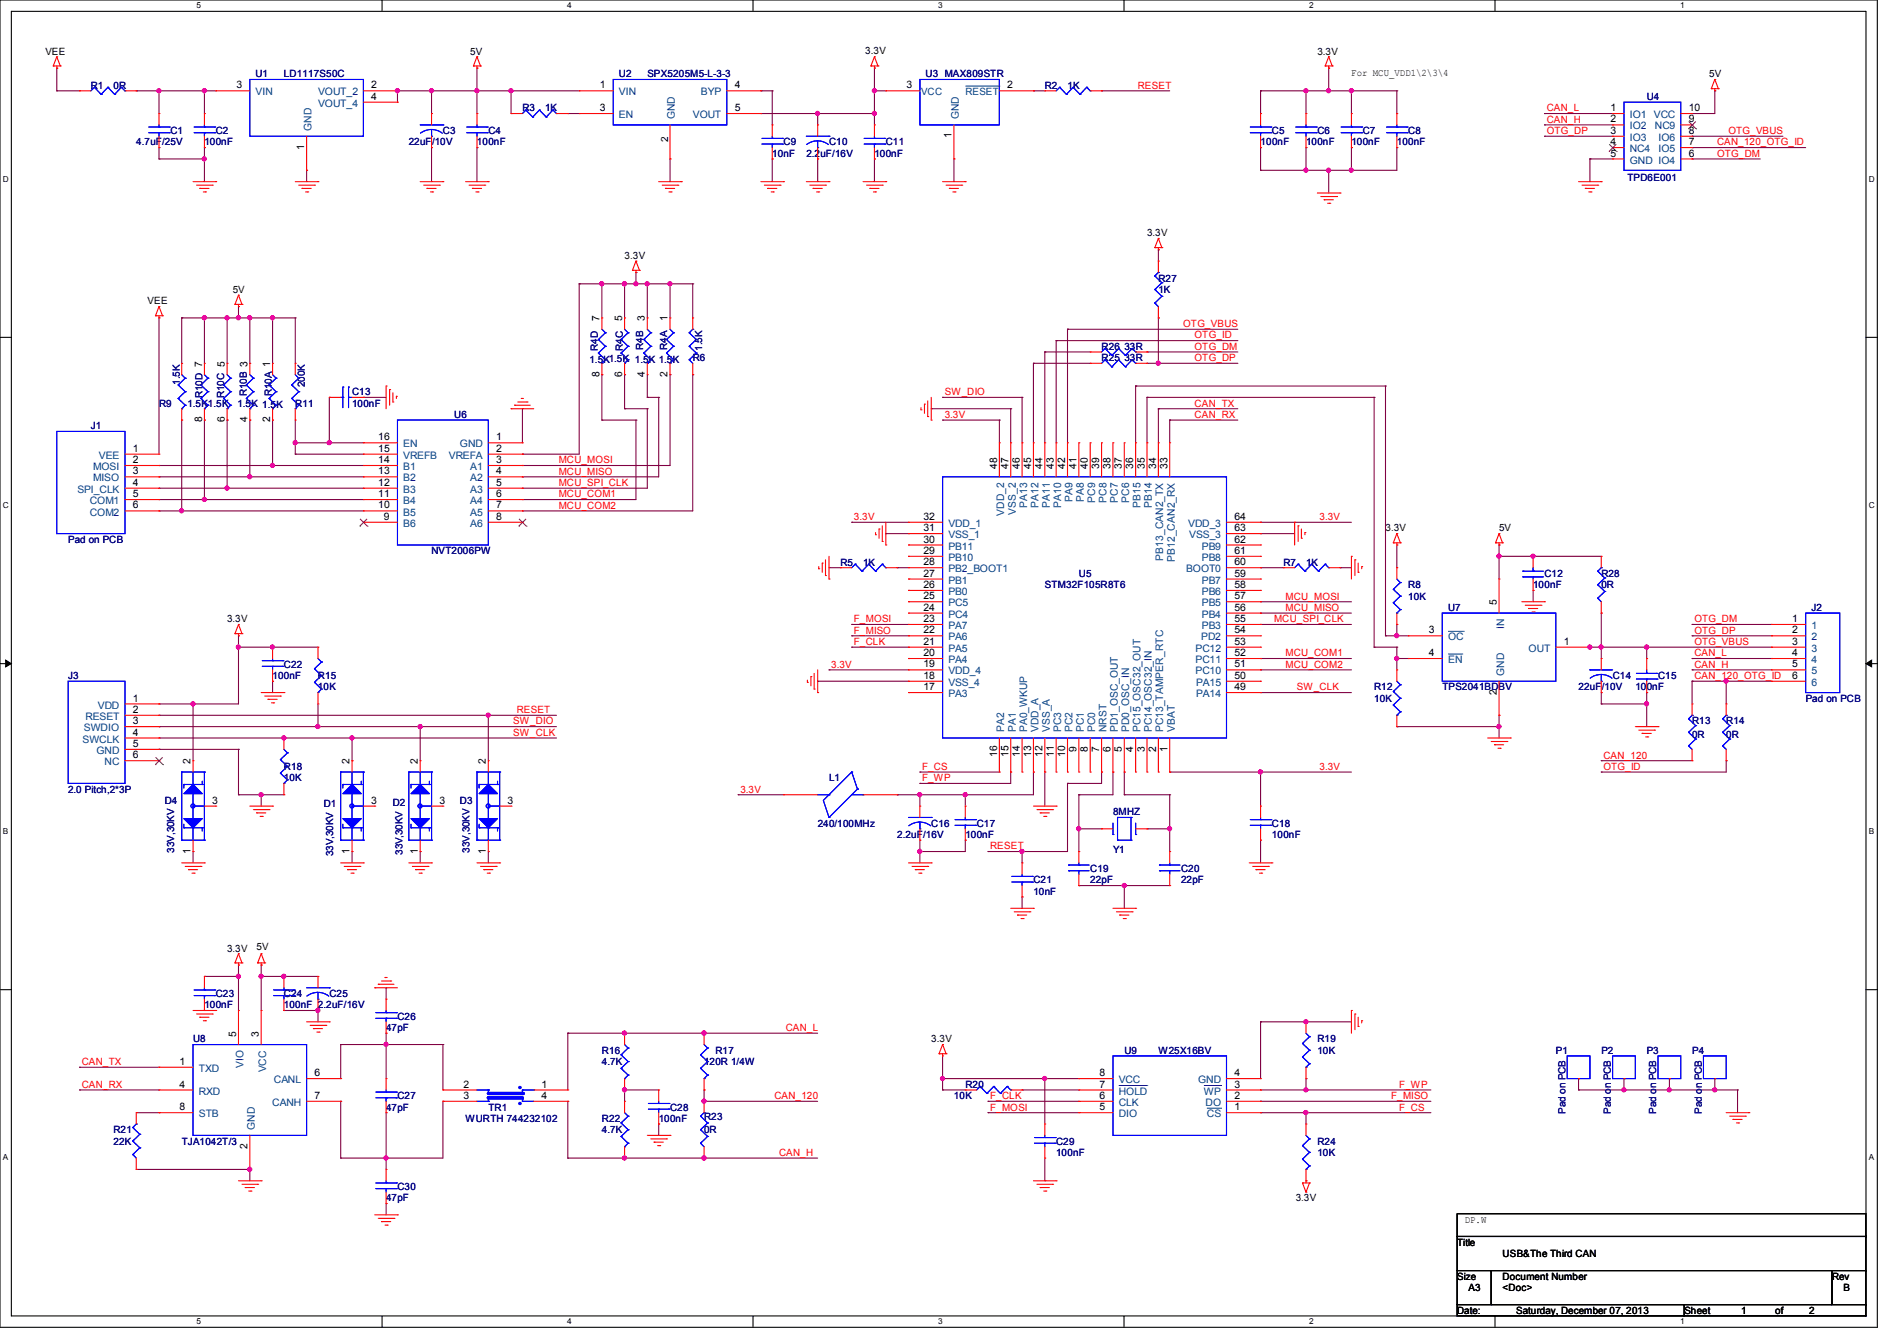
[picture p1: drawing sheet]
<svg xmlns="http://www.w3.org/2000/svg" width="297mm" height="210mm" viewBox="0 0 297 210" stroke-linecap="round" stroke-linejoin="round" font-family="sans-serif">
<defs><g id="words">
<g font-size="1.6">
<text x="7.1" y="8.6">VEE</text>
<text x="73.6" y="8.6">5V</text>
<text x="135.5" y="8.4">3.3V</text>
<text x="206.3" y="8.6">3.3V</text>
<text x="211.6" y="11.9">For MCU_VDD1\2\3\4</text>
<text x="37" y="13.8">3</text>
<text x="58.1" y="13.8">2</text>
<text x="58.1" y="15.6">4</text>
<text x="93.9" y="13.8">1</text>
<text x="93.9" y="17.4">3</text>
<text x="115" y="13.8">4</text>
<text x="115" y="17.4">5</text>
<text x="141.9" y="13.8">3</text>
<text x="157.7" y="13.8">2</text>
<text x="252.2" y="17.4">1</text>
<text x="264.4" y="17.4">10</text>
<text x="267.6" y="12.1">5V</text>
<text x="47.6" y="23.5" transform="rotate(-90 47.6 23.5)">1</text>
<text x="149" y="21.7" transform="rotate(-90 149 21.7)">1</text>
<text x="252.2" y="19.2">2</text>
<text x="252.2" y="21">3</text>
<text x="252.2" y="22.7">4</text>
<text x="264.4" y="22.7">7</text>
<text x="264.4" y="21">8</text>
<text x="264.4" y="19.2">9</text>
<text x="252.2" y="24.5">5</text>
<text x="264.4" y="24.5">6</text>
<text x="97.8" y="40.6">3.3V</text>
<text x="179.6" y="37">3.3V</text>
<text x="23.1" y="47.7">VEE</text>
<text x="36.5" y="45.9">5V</text>
<text x="93.9" y="50.3" transform="rotate(-90 93.9 50.3)">7</text>
<text x="97.4" y="50.3" transform="rotate(-90 97.4 50.3)">5</text>
<text x="101" y="50.3" transform="rotate(-90 101 50.3)">3</text>
<text x="104.5" y="50.3" transform="rotate(-90 104.5 50.3)">1</text>
<text x="93.9" y="59" transform="rotate(-90 93.9 59)">8</text>
<text x="97.4" y="59" transform="rotate(-90 97.4 59)">6</text>
<text x="101" y="59" transform="rotate(-90 101 59)">4</text>
<text x="104.5" y="59" transform="rotate(-90 104.5 59)">2</text>
<text x="20.8" y="70.7">1</text>
<text x="31.6" y="66.1" transform="rotate(-90 31.6 66.1)">8</text>
<text x="35.2" y="66.1" transform="rotate(-90 35.2 66.1)">6</text>
<text x="38.7" y="66.1" transform="rotate(-90 38.7 66.1)">4</text>
<text x="42.3" y="66.1" transform="rotate(-90 42.3 66.1)">2</text>
<text x="59.2" y="70.7">15</text>
<text x="59.2" y="69">16</text>
<text x="77.7" y="69">1</text>
<text x="77.7" y="70.7">2</text>
<text x="20.8" y="72.5">2</text>
<text x="20.8" y="74.3">3</text>
<text x="20.8" y="76.1">4</text>
<text x="20.8" y="77.9">5</text>
<text x="59.2" y="76.1">12</text>
<text x="59.2" y="77.9">11</text>
<text x="59.2" y="74.3">13</text>
<text x="59.2" y="72.5">14</text>
<text x="77.7" y="72.5">3</text>
<text x="77.7" y="74.3">4</text>
<text x="77.7" y="76.1">5</text>
<text x="77.7" y="77.9">6</text>
<text x="156.1" y="73.4" transform="rotate(-90 156.1 73.4)">48</text>
<text x="157.9" y="73.4" transform="rotate(-90 157.9 73.4)">47</text>
<text x="159.7" y="73.4" transform="rotate(-90 159.7 73.4)">46</text>
<text x="161.4" y="73.4" transform="rotate(-90 161.4 73.4)">45</text>
<text x="163.2" y="73.4" transform="rotate(-90 163.2 73.4)">44</text>
<text x="165" y="73.4" transform="rotate(-90 165 73.4)">43</text>
<text x="166.8" y="73.4" transform="rotate(-90 166.8 73.4)">42</text>
<text x="168.5" y="73.4" transform="rotate(-90 168.5 73.4)">41</text>
<text x="170.3" y="73.4" transform="rotate(-90 170.3 73.4)">40</text>
<text x="172.1" y="73.4" transform="rotate(-90 172.1 73.4)">39</text>
<text x="173.9" y="73.4" transform="rotate(-90 173.9 73.4)">38</text>
<text x="175.7" y="73.4" transform="rotate(-90 175.7 73.4)">37</text>
<text x="177.4" y="73.4" transform="rotate(-90 177.4 73.4)">36</text>
<text x="179.2" y="73.4" transform="rotate(-90 179.2 73.4)">35</text>
<text x="181" y="73.4" transform="rotate(-90 181 73.4)">34</text>
<text x="182.8" y="73.4" transform="rotate(-90 182.8 73.4)">33</text>
<text x="20.8" y="79.6">6</text>
<text x="59.2" y="79.6">10</text>
<text x="60.1" y="81.4">9</text>
<text x="77.7" y="81.4">8</text>
<text x="77.7" y="79.6">7</text>
<text x="144.6" y="83.2">31</text>
<text x="144.6" y="81.4">32</text>
<text x="193.3" y="83.2">63</text>
<text x="193.3" y="81.4">64</text>
<text x="216.9" y="83.2">3.3V</text>
<text x="234.7" y="83.2">5V</text>
<text x="144.6" y="88.5">28</text>
<text x="144.6" y="86.7">29</text>
<text x="144.6" y="85">30</text>
<text x="193.3" y="88.5">60</text>
<text x="193.3" y="86.7">61</text>
<text x="193.3" y="85">62</text>
<text x="144.6" y="95.6">24</text>
<text x="144.6" y="93.9">25</text>
<text x="144.6" y="92.1">26</text>
<text x="144.6" y="90.3">27</text>
<text x="193.3" y="95.6">56</text>
<text x="193.3" y="93.9">57</text>
<text x="193.3" y="92.1">58</text>
<text x="193.3" y="90.3">59</text>
<text x="234.3" y="94.8" transform="rotate(-90 234.3 94.8)">5</text>
<text x="35.6" y="97.5">3.3V</text>
<text x="144.6" y="101">21</text>
<text x="144.6" y="99.2">22</text>
<text x="144.6" y="97.4">23</text>
<text x="193.3" y="101">53</text>
<text x="193.3" y="99.2">54</text>
<text x="193.3" y="97.4">55</text>
<text x="223.7" y="99.2">3</text>
<text x="244.8" y="101">1</text>
<text x="280.6" y="97.4">1</text>
<text x="280.6" y="99.2">2</text>
<text x="280.6" y="101">3</text>
<text x="144.6" y="106.3">18</text>
<text x="144.6" y="104.5">19</text>
<text x="144.6" y="102.7">20</text>
<text x="193.3" y="106.3">50</text>
<text x="193.3" y="104.5">51</text>
<text x="193.3" y="102.7">52</text>
<text x="223.7" y="102.7">4</text>
<text x="280.6" y="102.7">4</text>
<text x="280.6" y="104.5">5</text>
<text x="280.6" y="106.3">6</text>
<text x="20.8" y="109.9">1</text>
<text x="20.8" y="111.6">2</text>
<text x="20.8" y="113.4">3</text>
<text x="144.6" y="108.1">17</text>
<text x="193.3" y="108.1">49</text>
<text x="234.3" y="108.8" transform="rotate(-90 234.3 108.8)">2</text>
<text x="20.8" y="115.2">4</text>
<text x="20.8" y="117">5</text>
<text x="20.8" y="118.7">6</text>
<text x="29.8" y="119.7" transform="rotate(-90 29.8 119.7)">2</text>
<text x="54.7" y="119.7" transform="rotate(-90 54.7 119.7)">2</text>
<text x="65.4" y="119.7" transform="rotate(-90 65.4 119.7)">2</text>
<text x="76.1" y="119.7" transform="rotate(-90 76.1 119.7)">2</text>
<text x="156.1" y="118.6" transform="rotate(-90 156.1 118.6)">16</text>
<text x="157.9" y="118.6" transform="rotate(-90 157.9 118.6)">15</text>
<text x="159.7" y="118.6" transform="rotate(-90 159.7 118.6)">14</text>
<text x="161.4" y="118.6" transform="rotate(-90 161.4 118.6)">13</text>
<text x="163.2" y="118.6" transform="rotate(-90 163.2 118.6)">12</text>
<text x="165" y="118.6" transform="rotate(-90 165 118.6)">11</text>
<text x="166.8" y="118.6" transform="rotate(-90 166.8 118.6)">10</text>
<text x="168.5" y="117.7" transform="rotate(-90 168.5 117.7)">9</text>
<text x="170.3" y="117.7" transform="rotate(-90 170.3 117.7)">8</text>
<text x="172.1" y="117.7" transform="rotate(-90 172.1 117.7)">7</text>
<text x="173.9" y="117.7" transform="rotate(-90 173.9 117.7)">6</text>
<text x="175.7" y="117.7" transform="rotate(-90 175.7 117.7)">5</text>
<text x="177.4" y="117.7" transform="rotate(-90 177.4 117.7)">4</text>
<text x="179.2" y="117.7" transform="rotate(-90 179.2 117.7)">3</text>
<text x="181" y="117.7" transform="rotate(-90 181 117.7)">2</text>
<text x="182.8" y="117.7" transform="rotate(-90 182.8 117.7)">1</text>
<text x="33.2" y="125.9">3</text>
<text x="58.1" y="125.9">3</text>
<text x="68.8" y="125.9">3</text>
<text x="79.5" y="125.9">3</text>
<text x="29.8" y="133.7" transform="rotate(-90 29.8 133.7)">1</text>
<text x="54.7" y="133.7" transform="rotate(-90 54.7 133.7)">1</text>
<text x="65.4" y="133.7" transform="rotate(-90 65.4 133.7)">1</text>
<text x="76.1" y="133.7" transform="rotate(-90 76.1 133.7)">1</text>
<text x="35.6" y="149">3.3V</text>
<text x="40.2" y="148.8">5V</text>
<text x="28.1" y="166.8">1</text>
<text x="37" y="162.3" transform="rotate(-90 37 162.3)">5</text>
<text x="40.5" y="162.3" transform="rotate(-90 40.5 162.3)">3</text>
<text x="145.8" y="163.2">3.3V</text>
<text x="28.1" y="170.3">4</text>
<text x="28.1" y="173.9">8</text>
<text x="49.2" y="168.5">6</text>
<text x="49.2" y="172.1">7</text>
<text x="72.6" y="170.3">2</text>
<text x="72.6" y="172.1">3</text>
<text x="84.8" y="172.1">4</text>
<text x="84.8" y="170.3">1</text>
<text x="172.1" y="173.9">5</text>
<text x="172.1" y="172.1">6</text>
<text x="172.1" y="170.3">7</text>
<text x="172.1" y="168.5">8</text>
<text x="193.3" y="173.9">1</text>
<text x="193.3" y="172.1">2</text>
<text x="193.3" y="170.3">3</text>
<text x="193.3" y="168.5">4</text>
<text x="38.7" y="179.9" transform="rotate(-90 38.7 179.9)">2</text>
<text x="202.9" y="188.1">3.3V</text>
<text x="229.3" y="191.5">DP.W</text>
<text x="228.1" y="195.1">Title</text>
<text x="235.3" y="196.9">USB&amp;The Third CAN</text>
<text x="228.1" y="200.4">Size</text>
<text x="229.9" y="202.2">A3</text>
<text x="235.3" y="200.4">Document Number</text>
<text x="235.3" y="202.2">&lt;Doc&gt;</text>
<text x="286.8" y="200.4">Rev</text>
<text x="288.6" y="202.2">B</text>
<text x="228.1" y="205.7">Date:</text>
<text x="237.4" y="205.7">Saturday, December 07, 2013</text>
<text x="263.7" y="205.7">Sheet</text>
<text x="272.6" y="205.7">1</text>
<text x="277.9" y="205.7">of</text>
<text x="283.3" y="205.7">2</text>
</g>
<g font-size="1.6" fill="#000080">
<text x="14.2" y="13.9">R1</text>
<text x="17.8" y="13.9">0R</text>
<text x="40" y="12.1">U1</text>
<text x="44.5" y="12.1">LD1117S50C</text>
<text x="81.8" y="17.4">R3</text>
<text x="85.3" y="17.4">1K</text>
<text x="96.9" y="12.1">U2</text>
<text x="101.4" y="12.1">SPX5205M5-L-3-3</text>
<text x="144.9" y="12.1">U3 MAX809STR</text>
<text x="163.6" y="13.9">R2</text>
<text x="167.1" y="13.9">1K</text>
<text x="257.8" y="15.7">U4</text>
<text x="21.3" y="22.8">4.7uF/25V</text>
<text x="26.7" y="21">C1</text>
<text x="32" y="22.8">100nF</text>
<text x="33.8" y="21">C2</text>
<text x="64" y="22.8">22uF/10V</text>
<text x="69.3" y="21">C3</text>
<text x="74.7" y="22.8">100nF</text>
<text x="76.5" y="21">C4</text>
<text x="122.7" y="22.8">C9</text>
<text x="129.8" y="22.8">C10</text>
<text x="138.7" y="22.8">C11</text>
<text x="197.4" y="22.8">100nF</text>
<text x="199.1" y="21">C5</text>
<text x="204.5" y="22.8">100nF</text>
<text x="206.3" y="21">C6</text>
<text x="211.6" y="22.8">100nF</text>
<text x="213.4" y="21">C7</text>
<text x="218.7" y="22.8">100nF</text>
<text x="220.5" y="21">C8</text>
<text x="120.9" y="24.6">10nF</text>
<text x="126.2" y="24.6">2.2uF/16V</text>
<text x="136.9" y="24.6">100nF</text>
<text x="254.8" y="28.3">TPD6E001</text>
<text x="181.4" y="44.1">R27</text>
<text x="181.4" y="45.9">1K</text>
<text x="92.3" y="56.9">1.5K1.5K 1.5K 1.5K</text>
<text x="108.5" y="56.6">R6</text>
<text x="172.5" y="56.6">R25</text>
<text x="172.5" y="54.8">R26</text>
<text x="176" y="56.6">33R</text>
<text x="176" y="54.8">33R</text>
<text x="24.9" y="63.7">R9</text>
<text x="29.3" y="63.7">1.5K1.5K</text>
<text x="37.2" y="63.7">1.5K 1.5K</text>
<text x="46.2" y="63.7">R11</text>
<text x="55.1" y="61.9">C13</text>
<text x="55.1" y="63.7">100nF</text>
<text x="71.1" y="65.4">U6</text>
<text x="14.2" y="67.2">J1</text>
<text x="10.7" y="85">Pad on PCB</text>
<text x="67.6" y="86.8">NVT2006PW</text>
<text x="131.6" y="88.6">R5</text>
<text x="135.1" y="88.6">1K</text>
<text x="200.9" y="88.6">R7</text>
<text x="204.5" y="88.6">1K</text>
<text x="163.6" y="92.1">STM32F105R8T6</text>
<text x="168.9" y="90.3">U5</text>
<text x="220.5" y="92.1">R8</text>
<text x="220.5" y="93.9">10K</text>
<text x="226.7" y="95.7">U7</text>
<text x="240" y="92.1">100nF</text>
<text x="241.8" y="90.3">C12</text>
<text x="250.7" y="90.3">R28</text>
<text x="250.7" y="92.1">0R</text>
<text x="283.6" y="95.7">J2</text>
<text x="10.7" y="106.3">J3</text>
<text x="42.7" y="106.3">100nF</text>
<text x="44.5" y="104.6">C22</text>
<text x="49.8" y="106.3">R15</text>
<text x="252.5" y="106.3">C14</text>
<text x="259.6" y="106.3">C15</text>
<text x="49.8" y="108.1">10K</text>
<text x="215.2" y="108.1">R12</text>
<text x="215.2" y="109.9">10K</text>
<text x="225.8" y="108.1">TPS2041BDBV</text>
<text x="247.2" y="108.1">22uF/10V</text>
<text x="256" y="108.1">100nF</text>
<text x="264.9" y="113.5">R13</text>
<text x="270.3" y="113.5">R14</text>
<text x="282.7" y="109.9">Pad on PCB</text>
<text x="264.9" y="115.6">0R</text>
<text x="270.3" y="115.6">0R</text>
<text x="10.7" y="124.1">2.0 Pitch,2*3P</text>
<text x="25.8" y="125.9">D4</text>
<text x="44.5" y="120.6">R18</text>
<text x="44.5" y="122.3">10K</text>
<text x="72" y="125.9">D3</text>
<text x="129.8" y="122.3">L1</text>
<text x="50.7" y="126.5">D1</text>
<text x="61.5" y="126.2">D2</text>
<text x="128" y="129.5">240/100MHz</text>
<text x="140.5" y="131.2">2.2uF/16V</text>
<text x="145.8" y="129.5">C16</text>
<text x="151.1" y="131.2">100nF</text>
<text x="152.9" y="129.5">C17</text>
<text x="174.3" y="127.7">8MHZ</text>
<text x="199.1" y="129.5">C18</text>
<text x="199.1" y="131.2">100nF</text>
<text x="170.7" y="136.6">C19</text>
<text x="174.3" y="133.6">Y1</text>
<text x="184.9" y="136.6">C20</text>
<text x="161.8" y="138.3">C21</text>
<text x="161.8" y="140.1">10nF</text>
<text x="170.7" y="138.3">22pF</text>
<text x="184.9" y="138.3">22pF</text>
<text x="32" y="157.9">100nF</text>
<text x="33.8" y="156.1">C23</text>
<text x="44.5" y="156.1">C24</text>
<text x="44.5" y="157.9">100nF 2.2uF/16V</text>
<text x="51.6" y="156.1">C25</text>
<text x="60.5" y="161.5">47pF</text>
<text x="62.2" y="159.7">C26</text>
<text x="30.2" y="163.2">U8</text>
<text x="94.2" y="165">R16</text>
<text x="94.2" y="166.8">4.7K</text>
<text x="110.2" y="166.8">120R 1/4W</text>
<text x="112" y="165">R17</text>
<text x="176" y="165">U9</text>
<text x="181.4" y="165">W25X16BV</text>
<text x="206.3" y="163.2">R19</text>
<text x="206.3" y="165">10K</text>
<text x="243.6" y="165">P1</text>
<text x="250.7" y="165">P2</text>
<text x="257.8" y="165">P3</text>
<text x="264.9" y="165">P4</text>
<text x="60.5" y="173.9">47pF</text>
<text x="62.2" y="172.1">C27</text>
<text x="76.5" y="173.9">TR1</text>
<text x="104.9" y="173.9">C28</text>
<text x="149.4" y="172.1">10K</text>
<text x="151.1" y="170.3">R20</text>
<text x="17.8" y="177.5">R21</text>
<text x="17.8" y="179.2">22K</text>
<text x="28.4" y="179.2">TJA1042T/3</text>
<text x="72.9" y="175.7">WURTH 744232102</text>
<text x="94.2" y="175.7">R22</text>
<text x="94.2" y="177.5">4.7K</text>
<text x="103.1" y="175.7">100nF</text>
<text x="110.2" y="175.3">R23</text>
<text x="110.2" y="177.5">0R</text>
<text x="165.4" y="179.2">C29</text>
<text x="206.3" y="179.2">R24</text>
<text x="165.4" y="181">100nF</text>
<text x="206.3" y="181">10K</text>
<text x="60.5" y="188.1">47pF</text>
<text x="62.2" y="186.4">C30</text>
</g>
<g font-size="1.6" fill="#004080">
<text x="40" y="14.9">VIN</text>
<text x="49.8" y="14.9">VOUT_2</text>
<text x="49.8" y="16.7">VOUT_4</text>
<text x="96.9" y="14.9">VIN</text>
<text x="109.7" y="14.9">BYP</text>
<text x="144.2" y="14.9">VCC</text>
<text x="151.1" y="14.9">RESET</text>
<text x="48.8" y="20.4" transform="rotate(-90 48.8 20.4)">GND</text>
<text x="96.9" y="18.5">EN</text>
<text x="105.7" y="18.7" transform="rotate(-90 105.7 18.7)">GND</text>
<text x="108.5" y="18.5">VOUT</text>
<text x="150.1" y="18.7" transform="rotate(-90 150.1 18.7)">GND</text>
<text x="255.2" y="18.5">IO1</text>
<text x="255.2" y="20.3">IO2</text>
<text x="255.2" y="22.1">IO3</text>
<text x="255.2" y="23.8">NC4</text>
<text x="258.9" y="18.5">VCC</text>
<text x="259.1" y="20.3">NC9</text>
<text x="259.7" y="23.8">IO5</text>
<text x="259.7" y="22.1">IO6</text>
<text x="255.2" y="25.6">GND IO4</text>
<text x="15.5" y="71.8">VEE</text>
<text x="63.1" y="71.8">VREFB</text>
<text x="63.1" y="70.1">EN</text>
<text x="70.3" y="71.8">VREFA</text>
<text x="72" y="70.1">GND</text>
<text x="12.1" y="77.2">SPI_CLK</text>
<text x="14.6" y="73.6">MOSI</text>
<text x="14.6" y="75.4">MISO</text>
<text x="63.1" y="77.2">B3</text>
<text x="63.1" y="75.4">B2</text>
<text x="63.1" y="73.6">B1</text>
<text x="73.6" y="73.6">A1</text>
<text x="73.6" y="75.4">A2</text>
<text x="73.6" y="77.2">A3</text>
<text x="14.1" y="79">COM1</text>
<text x="14.1" y="80.7">COM2</text>
<text x="63.1" y="79">B4</text>
<text x="63.1" y="80.7">B5</text>
<text x="63.1" y="82.5">B6</text>
<text x="73.6" y="79">A4</text>
<text x="73.6" y="82.5">A6</text>
<text x="73.6" y="80.7">A5</text>
<text x="148.5" y="82.5">VDD_1</text>
<text x="157.2" y="80.8" transform="rotate(-90 157.2 80.8)">VDD_2</text>
<text x="159" y="80.6" transform="rotate(-90 159 80.6)">VSS_2</text>
<text x="160.8" y="79.5" transform="rotate(-90 160.8 79.5)">PA13</text>
<text x="162.6" y="79.5" transform="rotate(-90 162.6 79.5)">PA12</text>
<text x="164.4" y="79.5" transform="rotate(-90 164.4 79.5)">PA11</text>
<text x="166.1" y="79.5" transform="rotate(-90 166.1 79.5)">PA10</text>
<text x="167.9" y="78.7" transform="rotate(-90 167.9 78.7)">PA9</text>
<text x="169.7" y="78.7" transform="rotate(-90 169.7 78.7)">PA8</text>
<text x="171.5" y="78.7" transform="rotate(-90 171.5 78.7)">PC9</text>
<text x="173.2" y="78.7" transform="rotate(-90 173.2 78.7)">PC8</text>
<text x="175" y="78.7" transform="rotate(-90 175 78.7)">PC7</text>
<text x="176.8" y="78.7" transform="rotate(-90 176.8 78.7)">PC6</text>
<text x="178.6" y="79.5" transform="rotate(-90 178.6 79.5)">PB15</text>
<text x="180.4" y="79.5" transform="rotate(-90 180.4 79.5)">PB14</text>
<text x="186" y="82.5">VDD_3</text>
<text x="148.5" y="89.6">PB2_BOOT1</text>
<text x="148.5" y="87.8">PB10</text>
<text x="148.5" y="86.1">PB11</text>
<text x="148.5" y="84.3">VSS_1</text>
<text x="182.1" y="87.8" transform="rotate(-90 182.1 87.8)">PB13_CAN2_TX</text>
<text x="183.9" y="88" transform="rotate(-90 183.9 88)">PB12_CAN2_RX</text>
<text x="185.7" y="89.6">BOOT0</text>
<text x="186.2" y="84.3">VSS_3</text>
<text x="188.1" y="87.8">PB8</text>
<text x="188.1" y="86.1">PB9</text>
<text x="148.5" y="95">PC5</text>
<text x="148.5" y="93.2">PB0</text>
<text x="148.5" y="91.4">PB1</text>
<text x="188.1" y="95">PB5</text>
<text x="188.1" y="93.2">PB6</text>
<text x="188.1" y="91.4">PB7</text>
<text x="148.5" y="100.3">PA6</text>
<text x="148.5" y="98.5">PA7</text>
<text x="148.5" y="96.7">PC4</text>
<text x="188.1" y="100.3">PD2</text>
<text x="188.1" y="98.5">PB3</text>
<text x="188.1" y="96.7">PB4</text>
<text x="226.7" y="100.3">OC</text>
<text x="235.5" y="98.6" transform="rotate(-90 235.5 98.6)">IN</text>
<text x="283.6" y="98.5">1</text>
<text x="283.6" y="100.3">2</text>
<text x="148.5" y="107.4">VSS_4</text>
<text x="148.5" y="105.6">VDD_4</text>
<text x="148.5" y="103.8">PA4</text>
<text x="148.5" y="102.1">PA5</text>
<text x="187.2" y="105.6">PC10</text>
<text x="187.2" y="103.8">PC11</text>
<text x="187.2" y="102.1">PC12</text>
<text x="187.3" y="107.4">PA15</text>
<text x="226.7" y="103.8">EN</text>
<text x="235.5" y="105.8" transform="rotate(-90 235.5 105.8)">GND</text>
<text x="239.3" y="102.1">OUT</text>
<text x="283.6" y="102.1">3</text>
<text x="283.6" y="103.8">4</text>
<text x="283.6" y="105.6">5</text>
<text x="283.6" y="107.4">6</text>
<text x="13.4" y="112.7">RESET</text>
<text x="15.3" y="111">VDD</text>
<text x="148.5" y="109.2">PA3</text>
<text x="187.3" y="109.2">PA14</text>
<text x="12.9" y="116.3">SWCLK</text>
<text x="13.1" y="114.5">SWDIO</text>
<text x="15.1" y="118.1">GND</text>
<text x="16.4" y="119.8">NC</text>
<text x="157.2" y="114.7" transform="rotate(-90 157.2 114.7)">PA2</text>
<text x="159" y="114.7" transform="rotate(-90 159 114.7)">PA1</text>
<text x="160.8" y="114.7" transform="rotate(-90 160.8 114.7)">PA0_WKUP</text>
<text x="162.6" y="114.7" transform="rotate(-90 162.6 114.7)">VDD_A</text>
<text x="164.4" y="114.7" transform="rotate(-90 164.4 114.7)">VSS_A</text>
<text x="166.1" y="114.7" transform="rotate(-90 166.1 114.7)">PC3</text>
<text x="167.9" y="114.7" transform="rotate(-90 167.9 114.7)">PC2</text>
<text x="169.7" y="114.7" transform="rotate(-90 169.7 114.7)">PC1</text>
<text x="171.5" y="114.7" transform="rotate(-90 171.5 114.7)">PC0</text>
<text x="173.2" y="114.7" transform="rotate(-90 173.2 114.7)">NRST</text>
<text x="175" y="114.7" transform="rotate(-90 175 114.7)">PD1_OSC_OUT</text>
<text x="176.8" y="114.7" transform="rotate(-90 176.8 114.7)">PD0_OSC_IN</text>
<text x="178.6" y="114.7" transform="rotate(-90 178.6 114.7)">PC15_OSC32_OUT</text>
<text x="180.4" y="114.7" transform="rotate(-90 180.4 114.7)">PC14_OSC32_IN</text>
<text x="182.1" y="114.7" transform="rotate(-90 182.1 114.7)">PC13_TAMPER_RTC</text>
<text x="183.9" y="114.7" transform="rotate(-90 183.9 114.7)">VBAT</text>
<text x="31.1" y="167.9">TXD</text>
<text x="38.1" y="167.3" transform="rotate(-90 38.1 167.3)">VIO</text>
<text x="41.7" y="167.9" transform="rotate(-90 41.7 167.9)">VCC</text>
<text x="31.1" y="171.4">RXD</text>
<text x="42.6" y="173.2">CANH</text>
<text x="42.9" y="169.6">CANL</text>
<text x="175.1" y="173.2">CLK</text>
<text x="175.1" y="171.4">HOLD</text>
<text x="175.1" y="169.6">VCC</text>
<text x="187.6" y="169.6">GND</text>
<text x="188.5" y="171.4">WP</text>
<text x="188.7" y="173.2">DO</text>
<text x="31.1" y="175">STB</text>
<text x="39.9" y="176.9" transform="rotate(-90 39.9 176.9)">GND</text>
<text x="175.1" y="175">DIO</text>
<text x="189" y="175">CS</text>
</g>
<g font-size="1.6" fill="#f00">
<text x="178.1" y="13.9">RESET</text>
<text x="242.2" y="17.4">CAN_L</text>
<text x="242.2" y="19.2">CAN_H</text>
<text x="242.2" y="21">OTG_DP</text>
<text x="268.8" y="22.8">CAN_120_OTG_ID</text>
<text x="270.6" y="21">OTG_VBUS</text>
<text x="268.8" y="24.6">OTG_DM</text>
<text x="185.3" y="51.2">OTG_VBUS</text>
<text x="187" y="53">OTG_ID</text>
<text x="187" y="54.8">OTG_DM</text>
<text x="187" y="56.6">OTG_DP</text>
<text x="147.9" y="61.9">SW_DIO</text>
<text x="147.9" y="65.4">3.3V</text>
<text x="187" y="65.4">CAN_RX</text>
<text x="187" y="63.7">CAN_TX</text>
<text x="87.5" y="74.3">MCU_MISO</text>
<text x="87.5" y="76.1">MCU_SPI_CLK</text>
<text x="87.5" y="72.6">MCU_MOSI</text>
<text x="87.5" y="77.9">MCU_COM1</text>
<text x="87.5" y="79.7">MCU_COM2</text>
<text x="133.7" y="81.4">3.3V</text>
<text x="206.6" y="81.4">3.3V</text>
<text x="201.3" y="95.7">MCU_MISO</text>
<text x="201.3" y="93.9">MCU_MOSI</text>
<text x="133.7" y="97.5">F_MOSI</text>
<text x="133.7" y="99.2">F_MISO</text>
<text x="133.7" y="101">F_CLK</text>
<text x="199.5" y="97.5">MCU_SPI_CLK</text>
<text x="265.3" y="101">OTG_VBUS</text>
<text x="265.3" y="99.2">OTG_DP</text>
<text x="265.3" y="97.5">OTG_DM</text>
<text x="130.1" y="104.6">3.3V</text>
<text x="201.3" y="104.6">MCU_COM2</text>
<text x="201.3" y="102.8">MCU_COM1</text>
<text x="265.3" y="104.6">CAN_H</text>
<text x="265.3" y="102.8">CAN_L</text>
<text x="265.3" y="106.3">CAN_120_OTG_ID</text>
<text x="80.4" y="113.5">SW_DIO</text>
<text x="80.9" y="111.7">RESET</text>
<text x="203" y="108.1">SW_CLK</text>
<text x="80.4" y="115.2">SW_CLK</text>
<text x="251.1" y="118.8">CAN_120</text>
<text x="115.9" y="124.1">3.3V</text>
<text x="144.4" y="122.3">F_WP</text>
<text x="144.4" y="120.6">F_CS</text>
<text x="206.6" y="120.6">3.3V</text>
<text x="251.1" y="120.6">OTG_ID</text>
<text x="155" y="133">RESET</text>
<text x="123" y="161.5">CAN_L</text>
<text x="12.8" y="166.8">CAN_TX</text>
<text x="12.8" y="170.3">CAN_RX</text>
<text x="121.3" y="172.1">CAN_120</text>
<text x="155" y="172.1">F_CLK</text>
<text x="155" y="173.9">F_MOSI</text>
<text x="217.8" y="172.1">F_MISO</text>
<text x="219" y="173.9">F_CS</text>
<text x="219" y="170.3">F_WP</text>
<text x="122" y="181">CAN_H</text>
</g>
<text font-size="1.5" x="104.6" y="22.2" transform="rotate(-90 104.6 22.2)">2</text>
<g font-size="1.5" fill="#000080">
<text x="93.6" y="54.9" transform="rotate(-90 93.6 54.9)">R4D</text>
<text x="97.5" y="54.9" transform="rotate(-90 97.5 54.9)">R4C</text>
<text x="100.7" y="54.8" transform="rotate(-90 100.7 54.8)">R4B</text>
<text x="104.4" y="54.8" transform="rotate(-90 104.4 54.8)">R4A</text>
<text x="109.9" y="54.9" transform="rotate(-90 109.9 54.9)">1.5K</text>
<text x="28.2" y="60.3" transform="rotate(-90 28.2 60.3)">1.5K</text>
<text x="31.7" y="62.4" transform="rotate(-90 31.7 62.4)">R10D 7</text>
<text x="35.1" y="62.4" transform="rotate(-90 35.1 62.4)">R10C 5</text>
<text x="38.7" y="62.1" transform="rotate(-90 38.7 62.1)">R10B 3</text>
<text x="42.5" y="62.1" transform="rotate(-90 42.5 62.1)">R10A 1</text>
<text x="47.7" y="60.6" transform="rotate(-90 47.7 60.6)">200K</text>
<text x="27.3" y="133.5" transform="rotate(-90 27.3 133.5)">33V,30KV</text>
<text x="52.2" y="134.1" transform="rotate(-90 52.2 134.1)">33V,30KV</text>
<text x="63" y="133.9" transform="rotate(-90 63 133.9)">33V,30KV</text>
<text x="73.5" y="133.5" transform="rotate(-90 73.5 133.5)">33V,30KV</text>
<text x="245.1" y="174.4" transform="rotate(-90 245.1 174.4)">Pad on PCB</text>
<text x="252.2" y="174.4" transform="rotate(-90 252.2 174.4)">Pad on PCB</text>
<text x="259.3" y="174.4" transform="rotate(-90 259.3 174.4)">Pad on PCB</text>
<text x="266.4" y="174.4" transform="rotate(-90 266.4 174.4)">Pad on PCB</text>
</g>
<g font-size="1.3">
<text x="30.8" y="1.3">5</text>
<text x="88.8" y="1.3">4</text>
<text x="146.9" y="1.3">3</text>
<text x="205" y="1.3">2</text>
<text x="263.1" y="1.3">1</text>
<text x=".5" y="28.4">D</text>
<text x="292.6" y="28.4">D</text>
<text x=".5" y="79.5">C</text>
<text x="292.6" y="79.5">C</text>
<text x=".5" y="130.6">B</text>
<text x="292.6" y="130.6">B</text>
<text x=".5" y="181.7">A</text>
<text x="292.6" y="181.7">A</text>
<text x="30.8" y="207.4">5</text>
<text x="88.8" y="207.4">4</text>
<text x="146.9" y="207.4">3</text>
<text x="205" y="207.4">2</text>
<text x="263.1" y="207.4">1</text>
</g>
</g></defs>
<path d="M0 0h293.9v207.9h-293.9zM1.8 1.8h290.3v204.3h-290.3z" fill="none" stroke="#000" stroke-width=".17"/>
<g fill="#fff">
<path d="M30.8 .2h.7v1.4h-.7z"/>
<path d="M30.8 206.2h.7v1.4h-.7z"/>
</g>
<path d="M59.8 0v1.8M59.8 206.1v1.8" fill="none" stroke="#000" stroke-width=".17"/>
<g fill="#fff">
<path d="M88.8 .2h.7v1.4h-.7z"/>
<path d="M88.8 206.2h.7v1.4h-.7z"/>
</g>
<path d="M117.9 0v1.8M117.9 206.1v1.8" fill="none" stroke="#000" stroke-width=".17"/>
<g fill="#fff">
<path d="M146.9 .2h.7v1.4h-.7z"/>
<path d="M146.9 206.2h.7v1.4h-.7z"/>
</g>
<path d="M176 0v1.8M176 206.1v1.8" fill="none" stroke="#000" stroke-width=".17"/>
<g fill="#fff">
<path d="M205 .2h.7v1.4h-.7z"/>
<path d="M205 206.2h.7v1.4h-.7z"/>
</g>
<path d="M234.1 0v1.8M234.1 206.1v1.8" fill="none" stroke="#000" stroke-width=".17"/>
<g fill="#fff">
<path d="M263.1 .2h.6v1.4h-.6z"/>
<path d="M263.1 206.2h.6v1.4h-.6z"/>
<path d="M.5 27.3h.9v1.4h-.9z"/>
<path d="M292.6 27.3h.9v1.4h-.9z"/>
<path d="M.5 78.4h.9v1.4h-.9z"/>
<path d="M292.6 78.4h.9v1.4h-.9z"/>
</g>
<path d="M0 52.8h1.8M292.1 52.8h1.8" fill="none" stroke="#000" stroke-width=".17"/>
<g fill="#fff">
<path d="M.5 129.5h.8v1.4h-.8z"/>
<path d="M292.6 129.5h.8v1.4h-.8z"/>
</g>
<path d="M0 103.9h1.8M292.1 103.9h1.8" fill="none" stroke="#000" stroke-width=".17"/>
<path d="M.9 103.4l.9 .5-.9 .5zM292.1 103.9l.9-.5v1z" fill="#000" stroke="#000" stroke-width=".16"/>
<g fill="#fff">
<path d="M.5 180.5h.8v1.4h-.8z"/>
<path d="M292.6 180.5h.8v1.4h-.8z"/>
</g>
<path d="M0 155h1.8M292.1 155h1.8M228.1 190.1h64v3.5h-64zM228.1 193.6h64v5.4h-64zM228.1 199h5.4v5.3h-5.4zM233.5 199h53.3v5.3h-53.3zM286.8 199h5.3v5.3h-5.3zM228.1 204.3h35.6v1.8h-35.6zM263.7 204.3h28.4v1.8h-28.4z" fill="none" stroke="#000" stroke-width=".17"/>
<g fill="none" stroke="#800040" stroke-width=".17">
<path d="M8.9 10.7h.1M8.9 14.2h.1M8.9 14.2h3.5M8.9 10.7v3.5M21.3 14.2h.1M21.3 14.2h12.5M24.9 14.2h.1M24.9 14.2v3.6M32 14.2h.1M32 14.2v3.6M62.2 14.2h.1M62.2 14.2h28.5"/>
<path d="M62.2 14.2v1.8M67.6 14.2h.1M67.6 14.2v3.6M74.7 10.7h.1M74.7 14.2h.1M74.7 10.7v7.1M80 14.2h.1M80 14.2v3.6M88.9 17.8h.1M88.9 17.8h1.8M119.1 14.2h.1M119.1 17.8h.1"/>
<path d="M119.1 14.2h1.8M119.1 17.8h17.8M120.9 14.2h.1M120.9 14.2v5.4M128 17.8h.1M128 17.8v1.8M136.9 17.8h.1M136.9 14.2h.1M136.9 10.7h.1M136.9 14.2h1.8M136.9 10.7v8.9M161.8 14.2h.1"/>
<path d="M161.8 14.2h1.8M172.5 14.2h.1M172.5 14.2h10.6M197.4 14.2h.1M197.4 14.2h21.3M197.4 14.2v3.6M204.5 14.2h.1M204.5 14.2v3.6M208 14.2h.1M208 10.7h.1M208 10.7v3.5M211.6 14.2h.1"/>
<path d="M211.6 14.2v3.6M218.7 14.2h.1M218.7 14.2v3.6M241.8 17.8h.1M241.8 19.6h.1M241.8 17.8h10.7M241.8 19.6h10.7M264.9 17.8h.1M268.5 14.2h.1M268.5 14.2v3.6h-3.6M24.9 23.1h.1M24.9 24.9h.1"/>
<path d="M24.9 24.9h7.1M24.9 23.1v1.8M32 24.9h.1M32 23.1h.1M32 23.1v5.3M48 26.7h.1M48 26.7v1.7M67.6 23.1h.1M67.6 23.1v5.3M74.7 23.1h.1M74.7 23.1v5.3M104.9 24.9h.1"/>
<path d="M104.9 24.9v3.5M120.9 24.9h.1M120.9 24.9v3.5M128 24.9h.1M128 24.9v3.5M136.9 24.9h.1M136.9 24.9v3.5M149.4 24.9h.1M149.4 24.9v3.5M181.4 39.1h.1M181.4 39.1v1.8M197.4 23.1h.1"/>
<path d="M197.4 26.7h.1M197.4 23.1v3.6M204.5 26.7h.1M204.5 23.1h.1M204.5 23.1v3.6M208 26.7h.1M208 26.7v3.5M211.6 23.1h.1M211.6 26.7h.1M211.6 23.1v3.6M218.7 23.1h.1M218.7 23.1v3.6h-21.3"/>
<path d="M241.8 21.3h.1M241.8 21.3h10.7M248.9 24.9h.1M248.9 24.9h3.6M248.9 24.9v3.5M264.9 21.3h.1M264.9 24.9h.1M264.9 23.1h.1M264.9 24.9h10.7M264.9 21.3h14.2M264.9 23.1h17.8M24.9 49.8h.1"/>
<path d="M24.9 49.8v21.3M28.4 49.8h.1M28.4 49.8v7.1M28.4 49.8h17.8M32 49.8h.1M32 49.8v7.1M35.6 49.8h.1M35.6 49.8v7.1M37.3 49.8h.1M37.3 48h.1M37.3 48v1.8M39.1 49.8h.1"/>
<path d="M39.1 49.8v7.1M42.7 49.8h.1M42.7 49.8v7.1M46.2 49.8h.1M46.2 49.8v7.1M90.7 44.4h.1M90.7 44.4v26.7h-8.9M90.7 44.4h17.8M94.2 58.7h.1M94.2 44.4h.1M94.2 44.4v5.4M94.2 58.7v7.1"/>
<path d="M97.8 58.7h.1M97.8 44.4h.1M97.8 44.4v5.4M97.8 58.7v5.3M99.6 42.7h.1M99.6 44.4h.1M99.6 42.7v1.7M101.3 44.4h.1M101.3 44.4v5.4M101.3 58.7v3.5M104.9 58.7h.1M104.9 44.4h.1"/>
<path d="M104.9 44.4v5.4M104.9 58.7v14.2h-23.1M108.5 44.4h.1M108.5 58.7h.1M108.5 58.7v21.3h-26.7M108.5 44.4v5.4M161.8 56.9h.1M161.8 56.9v12.4M161.8 56.9h8.9M163.6 55.1h.1M163.6 55.1v14.2M163.6 55.1h7.1"/>
<path d="M165.4 53.3h.1M165.4 53.3v16M165.4 53.3h28.4M167.1 51.6h.1M167.1 51.6v17.7M167.1 51.6h26.7M179.6 55.1h.1M179.6 56.9h.1M179.6 55.1h14.2M179.6 56.9h14.2M181.4 56.9h.1M181.4 49.8h.1"/>
<path d="M181.4 49.8v7.1M24.9 72.9h.1M24.9 74.7h.1M24.9 76.5h.1M24.9 78.2h.1M24.9 74.7h32M24.9 76.5h32M24.9 72.9h32M24.9 78.2h32M28.4 65.8h.1M28.4 65.8v14.2M32 78.2h.1"/>
<path d="M32 65.8h.1M32 65.8v12.4M35.6 76.5h.1M35.6 65.8h.1M35.6 65.8v10.7M39.1 74.7h.1M39.1 65.8h.1M39.1 65.8v8.9M42.7 72.9h.1M42.7 65.8h.1M42.7 65.8v7.1M46.2 71.1h.1"/>
<path d="M46.2 69.3h.1M46.2 71.1h10.7M46.2 65.8v5.3M46.2 69.3h10.7M51.6 69.3h.1M51.6 62.2h.1M51.6 62.2v7.1M56.9 62.2h.1M56.9 62.2h3.6M81.8 74.7h.1M81.8 76.5h.1M81.8 72.9h.1"/>
<path d="M81.8 78.2h.1M81.8 71.1h.1M81.8 64h.1M81.8 64v5.3M94.2 65.8h.1M94.2 65.8h5.4M97.8 64h.1M97.8 64h3.5M99.6 65.8h.1M99.6 65.8v12.4h-17.8M101.3 62.2h.1M101.3 64h.1"/>
<path d="M101.3 64v12.5h-19.5M101.3 62.2h1.8M103.1 62.2h.1M103.1 62.2v12.5h-21.3M145.8 64h.1M145.8 64h12.4M147.6 62.2h.1M147.6 65.8h.1M147.6 62.2h12.4M147.6 65.8h8.9M156.5 65.8h.1M156.5 65.8v3.5"/>
<path d="M158.2 64h.1M158.2 64v5.3M160 62.2h.1M160 62.2v7.1M177.8 60.5h.1M177.8 60.5v8.8M177.8 60.5h39.1M179.6 62.2h.1M179.6 62.2h35.5M179.6 62.2v7.1M181.4 64h.1M181.4 64h12.4"/>
<path d="M181.4 64v5.3M183.1 65.8h.1M183.1 65.8v3.5M183.1 65.8h10.7M215.1 62.2h.1M215.1 62.2v39.1M216.9 60.5h.1M216.9 60.5v39.1M24.9 80h.1M24.9 80h32M28.4 80h.1M37.3 99.6h.1"/>
<path d="M37.3 99.6v10.6h-12.4M81.8 80h.1M129.8 88.9h.1M129.8 88.9h1.8M133.3 81.8h.1M133.3 97.8h.1M133.3 99.6h.1M133.3 99.6h8.9M133.3 81.8h8.9M133.3 97.8h8.9M138.7 83.6h.1M138.7 83.6h3.5"/>
<path d="M140.5 88.9h.1M140.5 88.9h1.7M197.4 81.8h.1M197.4 97.8h.1M197.4 96h.1M197.4 94.2h.1M197.4 88.9h.1M197.4 83.6h.1M197.4 81.8h14.2M197.4 97.8h14.2M197.4 96h14.2M197.4 94.2h14.2"/>
<path d="M197.4 88.9h3.5M197.4 83.6h5.3M209.8 88.9h.1M209.8 88.9h1.8M216.9 99.6h.1M216.9 99.6h3.6M218.7 99.6h.1M218.7 97.8h.1M218.7 85.3h.1M218.7 85.3v3.6M218.7 97.8v1.8M234.7 87.1h.1"/>
<path d="M234.7 85.3h.1M234.7 85.3v5.4M234.7 87.1h16M240 92.5h.1M240 87.1h.1M240 92.5v1.7M250.7 96h.1M250.7 96v7.1M264.9 99.6h.1M264.9 97.8h.1M264.9 99.6h12.5M264.9 97.8h12.5"/>
<path d="M24.9 117.3h.1M24.9 113.8h.1M24.9 112h.1M24.9 115.6h.1M24.9 110.2h.1M24.9 113.8h62.2M24.9 115.6h62.2M24.9 117.3h12.4M24.9 112h62.2M30.2 110.2h.1M30.2 110.2v8.9M37.3 117.3h.1"/>
<path d="M37.3 101.3h.1M37.3 101.3h12.5M37.3 117.3v7.2M42.7 106.7h.1M42.7 101.3h.1M42.7 106.7v1.8M44.4 115.6h.1M49.8 113.8h.1M49.8 110.2v3.6M55.1 115.6h.1M55.1 119.1h.1M55.1 115.6v3.5"/>
<path d="M65.8 113.8h.1M65.8 113.8v5.3M76.5 112h.1M76.5 112v7.1M128 106.7h.1M128 106.7h14.2M129.8 104.9h.1M129.8 104.9h12.4M133.3 101.3h.1M133.3 101.3h8.9M197.4 108.5h.1M197.4 104.9h.1"/>
<path d="M197.4 103.1h.1M197.4 104.9h14.2M197.4 103.1h14.2M197.4 108.5h14.2M215.1 101.3h.1M215.1 101.3h3.6M218.7 101.3h.1M218.7 113.8h.1M218.7 103.1h.1M218.7 103.1h1.8M218.7 101.3v3.6M218.7 113.8h16"/>
<path d="M234.7 113.8h.1M234.7 112h.1M234.7 112v3.6M248.9 101.3h.1M248.9 101.3h28.5M250.7 101.3h.1M250.7 108.5h.1M250.7 110.2h.1M250.7 119.1h.1M250.7 110.2h7.1M250.7 108.5v1.7M250.7 119.1h14.2"/>
<path d="M257.8 101.3h.1M257.8 110.2h.1M257.8 108.5h.1M257.8 101.3v1.8M257.8 108.5v5.3M264.9 104.9h.1M264.9 103.1h.1M264.9 106.7h.1M264.9 106.7h12.5M264.9 104.9h12.5M264.9 103.1h12.5M264.9 106.7v3.5"/>
<path d="M270.3 106.7h.1M270.3 119.1h.1M270.3 119.1v1.8h-19.6M270.3 106.7v3.5M30.2 133.3h.1M30.2 133.3v1.8M37.3 124.5h.1M37.3 124.5h7.1M40.9 124.5h.1M40.9 124.5v1.7M55.1 133.3h.1M55.1 133.3v1.8"/>
<path d="M65.8 133.3h.1M65.8 133.3v1.8M76.5 133.3h.1M76.5 133.3v1.8M115.6 124.5h.1M115.6 124.5h7.1M140.5 124.5h.1M144 124.5h.1M144 133.3h.1M144 131.6h.1M144 122.7h.1M144 120.9h.1"/>
<path d="M144 124.5v1.7M144 131.6v3.5M144 120.9h12.5M151.1 124.5h.1M151.1 131.6h.1M151.1 131.6v1.7h-7.1M151.1 124.5v1.7M154.7 133.3h.1M158.2 120.9h.1M158.2 120.9v1.8h-14.2M160 133.3h.1M160 133.3v1.8"/>
<path d="M161.8 120.9h.1M161.8 120.9v3.6h-21.3M163.6 120.9h.1M163.6 120.9v5.3M167.1 122.7h.1M167.1 122.7v10.6h-12.4M168.9 124.5h.1M168.9 129.8h.1M168.9 138.7h.1M168.9 124.5v8.8M168.9 129.8h3.6M168.9 138.7h14.2"/>
<path d="M172.5 120.9h.1M172.5 120.9v1.8h-5.4M174.2 120.9h.1M174.2 120.9v3.6h-5.3M176 120.9h.1M176 124.5h.1M176 138.7h.1M176 120.9v3.6M176 138.7v3.5M176 124.5h7.1M179.6 129.8h.1M179.6 129.8h3.5"/>
<path d="M183.1 129.8h.1M183.1 120.9h.1M183.1 124.5h.1M183.1 124.5v8.8M183.1 120.9h28.5M197.4 120.9h.1M197.4 131.6h.1M197.4 120.9v5.3M197.4 131.6v3.5M250.7 120.9h.1M32 152.9h.1M32 152.9h5.3"/>
<path d="M37.3 152.9h.1M37.3 151.1h.1M37.3 151.1v7.1M40.9 152.9h.1M40.9 151.1h.1M40.9 151.1v7.1M40.9 152.9h8.9M44.4 152.9h.1M44.4 158.2h.1M44.4 158.2h5.4M49.8 158.2h.1M49.8 158.2v1.8"/>
<path d="M60.5 154.7h.1M60.5 154.7v1.8M160 140.5h.1M160 140.5v1.7M12.4 170.7h.1M12.4 167.1h.1M12.4 170.7h12.5M12.4 167.1h12.5M21.3 174.2h3.6M24.9 174.2h.1M53.3 163.6h.1M53.3 172.5h.1"/>
<path d="M53.3 163.6v5.3M53.3 172.5v8.9M53.3 163.6h16M60.5 163.6h.1M60.5 161.8h.1M60.5 174.2h.1M60.5 161.8v7.1M60.5 174.2v8.9M69.3 163.6h.1M69.3 172.5h.1M69.3 172.5v8.9h-16M69.3 163.6v7.1"/>
<path d="M88.9 161.8h.1M88.9 172.5h.1M88.9 161.8h39.1M88.9 161.8v8.9M88.9 172.5v8.9M97.8 161.8h.1M97.8 170.7h.1M97.8 170.7v1.8M97.8 170.7h5.3M103.1 176h.1M103.1 176v1.8M110.2 161.8h.1"/>
<path d="M110.2 172.5h.1M110.2 170.7h.1M110.2 172.5h17.8M110.2 170.7v1.8M147.6 168.9h.1M147.6 170.7h.1M147.6 170.7h3.5M147.6 168.9h21.3M147.6 165.4v5.3M154.7 172.5h.1M154.7 174.2h.1M154.7 172.5h14.2"/>
<path d="M154.7 174.2h14.2M160 170.7h.1M160 170.7h8.9M163.6 168.9h.1M163.6 168.9v7.1M197.4 172.5h.1M197.4 174.2h.1M197.4 160h.1M197.4 170.7h.1M197.4 170.7h26.6M197.4 160v8.9M197.4 172.5h26.6"/>
<path d="M197.4 174.2h26.6M197.4 160h14.2M204.5 174.2h.1M204.5 170.7h.1M204.5 168.9h.1M204.5 160h.1M204.5 168.9v1.8M204.5 174.2v1.8M247.1 168.9h.1M247.1 170.7h.1M247.1 170.7h24.9M247.1 168.9v1.8"/>
<path d="M254.3 168.9h.1M254.3 170.7h.1M254.3 168.9v1.8M261.4 168.9h.1M261.4 170.7h.1M261.4 168.9v1.8M268.5 168.9h.1M268.5 170.7h.1M268.5 168.9v1.8M272 170.7h.1M272 170.7v3.5M21.3 183.1h.1"/>
<path d="M21.3 183.1h17.8M39.1 183.1h.1M39.1 183.1v1.8M53.3 181.4h.1M60.5 181.4h.1M60.5 188.5h.1M60.5 188.5v1.7M88.9 181.4h.1M88.9 181.4h39.1M97.8 181.4h.1M110.2 181.4h.1M163.6 184.9h.1"/>
<path d="M163.6 181.4v3.5"/>
</g>
<g fill="#f0f" stroke="#f0f" stroke-width=".17">
<circle cx="67.5" cy="14.2" r=".32"/>
<circle cx="80" cy="14.2" r=".32"/>
<circle cx="136.9" cy="17.8" r=".32"/>
<circle cx="104.9" cy="44.4" r=".32"/>
<circle cx="101.3" cy="44.4" r=".32"/>
<circle cx="42.7" cy="72.9" r=".32"/>
<circle cx="39.1" cy="74.7" r=".32"/>
<circle cx="35.5" cy="76.4" r=".32"/>
<circle cx="32" cy="78.2" r=".32"/>
<circle cx="28.4" cy="80" r=".32"/>
<circle cx="39.1" cy="49.8" r=".32"/>
<circle cx="32" cy="49.8" r=".32"/>
<circle cx="168.9" cy="129.8" r=".32"/>
<circle cx="183.1" cy="129.8" r=".32"/>
<circle cx="176" cy="138.7" r=".32"/>
<circle cx="270.2" cy="106.7" r=".32"/>
<circle cx="218.7" cy="99.5" r=".32"/>
<circle cx="257.8" cy="101.3" r=".32"/>
<circle cx="234.7" cy="87.1" r=".32"/>
<circle cx="37.3" cy="152.9" r=".32"/>
<circle cx="40.9" cy="152.9" r=".32"/>
<circle cx="44.4" cy="152.9" r=".32"/>
<circle cx="49.8" cy="158.2" r=".32"/>
<circle cx="160" cy="133.3" r=".32"/>
<circle cx="211.6" cy="26.6" r=".32"/>
<circle cx="204.4" cy="26.6" r=".32"/>
<circle cx="211.6" cy="14.2" r=".32"/>
<circle cx="204.4" cy="14.2" r=".32"/>
<circle cx="208" cy="14.2" r=".32"/>
<circle cx="208" cy="26.6" r=".32"/>
<circle cx="151.1" cy="124.4" r=".32"/>
<circle cx="144" cy="124.4" r=".32"/>
<circle cx="32" cy="24.9" r=".32"/>
<circle cx="204.4" cy="174.2" r=".32"/>
<circle cx="204.4" cy="170.7" r=".32"/>
<circle cx="110.2" cy="161.8" r=".32"/>
<circle cx="32" cy="14.2" r=".32"/>
<circle cx="197.3" cy="120.9" r=".32"/>
<circle cx="97.8" cy="44.4" r=".32"/>
<circle cx="46.2" cy="69.3" r=".32"/>
<circle cx="42.7" cy="49.8" r=".32"/>
<circle cx="51.5" cy="69.3" r=".32"/>
<circle cx="65.8" cy="113.8" r=".32"/>
<circle cx="49.8" cy="113.8" r=".32"/>
<circle cx="37.3" cy="101.3" r=".32"/>
<circle cx="76.4" cy="112" r=".32"/>
<circle cx="55.1" cy="115.5" r=".32"/>
<circle cx="44.4" cy="115.5" r=".32"/>
<circle cx="40.9" cy="124.4" r=".32"/>
<circle cx="62.2" cy="14.2" r=".32"/>
<circle cx="24.9" cy="14.2" r=".32"/>
<circle cx="74.7" cy="14.2" r=".32"/>
<circle cx="136.9" cy="14.2" r=".32"/>
<circle cx="128" cy="17.8" r=".32"/>
<circle cx="268.5" cy="170.7" r=".32"/>
<circle cx="261.3" cy="170.7" r=".32"/>
<circle cx="254.2" cy="170.7" r=".32"/>
<circle cx="37.3" cy="49.8" r=".32"/>
<circle cx="99.5" cy="44.4" r=".32"/>
<circle cx="39.1" cy="183.1" r=".32"/>
<circle cx="110.2" cy="172.4" r=".32"/>
<circle cx="110.2" cy="181.3" r=".32"/>
<circle cx="35.5" cy="49.8" r=".32"/>
<circle cx="248.9" cy="101.3" r=".32"/>
<circle cx="257.8" cy="110.2" r=".32"/>
<circle cx="218.7" cy="103.1" r=".32"/>
<circle cx="234.7" cy="113.8" r=".32"/>
<circle cx="60.4" cy="163.6" r=".32"/>
<circle cx="60.4" cy="181.3" r=".32"/>
<circle cx="97.8" cy="181.3" r=".32"/>
<circle cx="97.8" cy="161.8" r=".32"/>
<circle cx="97.8" cy="170.7" r=".32"/>
<circle cx="204.4" cy="160" r=".32"/>
<circle cx="163.6" cy="168.9" r=".32"/>
<circle cx="147.6" cy="168.9" r=".32"/>
<circle cx="42.7" cy="101.3" r=".32"/>
<circle cx="94.2" cy="44.4" r=".32"/>
<circle cx="144" cy="133.3" r=".32"/>
<circle cx="181.3" cy="56.9" r=".32"/>
<circle cx="240" cy="87.1" r=".32"/>
<circle cx="30.2" cy="110.2" r=".32"/>
<circle cx="250.7" cy="101.3" r=".32"/>
</g>
<g fill="none" stroke="#f00" stroke-width=".17">
<path d="M8.3 10.3h.1M8.3 10.3h1.1M8.9 10.7h.1M8.9 8.9h.1M8.9 10.3v.4M8.9 8.9l-.6 1.4M8.9 8.9l.5 1.4M9.4 10.3h.1M74.1 10.3h.1M74.1 10.3h1.1M74.7 10.7h.1M74.7 8.9h.1"/>
<path d="M74.7 10.3v.4M74.7 8.9l-.6 1.4M74.7 8.9l.5 1.4M75.2 10.3h.1M136.4 10.3h.1M136.4 10.3h1.1M136.9 10.7h.1M136.9 8.9h.1M136.9 10.3v.4M136.9 8.9l-.5 1.4M136.9 8.9l.6 1.4M137.5 10.3h.1"/>
<path d="M207.5 10.3h.1M207.5 10.3h1.1M208 10.7h.1M208 8.9h.1M208 10.3v.4M208 8.9l-.5 1.4M208 8.9l.6 1.4M208.6 10.3h.1M218.7 17.8h.1M218.7 17.8v1.8M267.9 13.9h.1M267.9 13.9h1.1"/>
<path d="M268.5 14.2h.1M268.5 12.4h.1M268.5 13.9v.3M268.5 12.4l-.6 1.5M268.5 12.4l.5 1.5M269 13.9h.1M30.2 28.4h3.6M30.8 29h2.4M31.3 29.5h.1M31.3 29.5h1.4M31.8 30.1h.4M32.2 30.1h.1"/>
<path d="M33.2 29h.1M33.8 28.4h.1M46.2 28.4h3.6M46.8 29h2.4M47.3 29.5h.1M47.3 29.5h1.4M47.8 30.1h.4M48.2 30.1h.1M49.2 29h.1M49.8 28.4h.1M65.8 28.4h3.5M66.3 29h2.5"/>
<path d="M66.8 29.5h.1M66.8 29.5h1.5M67.4 30.1h.3M67.7 30.1h.1M68.8 29h.1M69.3 28.4h.1M72.9 28.4h3.6M73.4 29h2.5M74 29.5h.1M74 29.5h1.4M74.5 30.1h.3M74.8 30.1h.1"/>
<path d="M75.9 29h.1M76.5 28.4h.1M103.1 28.4h3.6M103.7 29h2.4M104.2 29.5h.1M104.2 29.5h1.4M104.7 30.1h.4M105.1 30.1h.1M106.1 29h.1M106.7 28.4h.1M119.1 28.4h3.6M119.7 29h2.4"/>
<path d="M120.2 29.5h.1M120.2 29.5h1.4M120.7 30.1h.4M121.1 30.1h.1M122.1 29h.1M122.7 28.4h.1M126.2 28.4h3.6M126.8 29h2.4M127.3 29.5h.1M127.3 29.5h1.4M127.8 30.1h.4M128.2 30.1h.1"/>
<path d="M129.2 29h.1M129.8 28.4h.1M135.1 28.4h3.6M135.7 29h2.4M136.2 29.5h.1M136.2 29.5h1.4M136.7 30.1h.4M137.1 30.1h.1M138.1 29h.1M138.7 28.4h.1M147.6 28.4h3.5M148.1 29h2.5"/>
<path d="M148.6 29.5h.1M148.6 29.5h1.5M149.2 30.1h.3M149.5 30.1h.1M150.6 29h.1M151.1 28.4h.1M180.8 38.8h.1M180.8 38.8h1.1M181.4 39.1h.1M181.4 37.3h.1M181.4 38.8v.3M181.4 37.3l-.6 1.5"/>
<path d="M181.4 37.3l.5 1.5M181.9 38.8h.1M206.2 30.2h3.6M206.8 30.8h2.5M207.3 31.3h.1M207.3 31.3h1.4M207.9 31.8h.3M208.2 31.8h.1M209.3 30.8h.1M209.8 30.2h.1M218.7 23.1h.1M218.7 21.3v1.8"/>
<path d="M247.1 28.4h3.6M247.7 29h2.4M248.2 29.5h.1M248.2 29.5h1.4M248.8 30.1h.3M249.1 30.1h.1M250.1 29h.1M250.7 28.4h.1M24.3 49.4h.1M24.3 49.4h1.1M24.9 49.8h.1M24.9 48h.1"/>
<path d="M24.9 49.4v.4M24.9 48l-.6 1.4M24.9 48l.5 1.4M25.4 49.4h.1M36.8 47.7h.1M36.8 47.7h1.1M37.3 48h.1M37.3 46.2h.1M37.3 47.7v.3M37.3 46.2l-.5 1.5M37.3 46.2l.6 1.5M37.9 47.7h.1"/>
<path d="M46.2 56.9h.1M46.2 56.9v1.8M97.8 49.8h.1M97.8 58.7h.1M97.8 49.8v1.8M97.8 56.9v1.8M99 42.3h.1M99 42.3h1.1M99.6 42.7h.1M99.6 40.9h.1M99.6 42.3v.4M99.6 40.9l-.6 1.4"/>
<path d="M99.6 40.9l.5 1.4M100.1 42.3h.1M108.5 58.7h.1M108.5 49.8h.1M108.5 49.8v1.8M108.5 56.9v1.8M46.2 65.8h.1M46.2 64v1.8M56.9 76.5h.1M56.9 78.2h.1M56.9 74.7h.1M56.9 72.9h.1"/>
<path d="M56.9 71.1h.1M56.9 69.3h.1M56.9 69.3h5.3M56.9 71.1h5.3M56.9 72.9h5.3M56.9 74.7h5.3M56.9 76.5h5.3M56.9 78.2h5.3M60.5 60.5h.1M60.5 60.5v3.5M61 61h.1M61 61v2.5"/>
<path d="M61.5 62.9h.1M61.5 61.5v1.4M62.1 62.1h.1M62.1 62.1v.3M76.5 69.3h5.3M76.5 71.1h5.3M76.5 72.9h5.3M76.5 74.7h5.3M76.5 76.5h5.3M76.5 78.2h5.3M80 64h.1M80 64h3.6"/>
<path d="M80.6 63.5h.1M80.6 63.5h2.4M81.1 62.9h1.4M81.6 62.4h.1M81.6 62.4h.4M81.8 69.3h.1M81.8 71.1h.1M81.8 72.9h.1M81.8 74.7h.1M81.8 76.5h.1M81.8 78.2h.1M82.5 62.9h.1"/>
<path d="M144.2 64.2h.1M144.2 63.8v.4M144.7 63.3h.1M144.7 63.3v1.4M145.2 65.2h.1M145.2 62.8v2.4M145.8 65.8h.1M145.8 62.2v3.6M36.8 99.2h.1M36.8 99.2h1.1M37.3 99.6h.1M37.3 97.8h.1"/>
<path d="M37.3 99.2v.4M37.3 97.8l-.5 1.4M37.3 97.8l.6 1.4M37.9 99.2h.1M56.9 80h.1M56.9 81.8h.1M56.9 80h5.3M56.9 81.8h5.3M76.5 80h5.3M76.5 81.8h5.3M81.8 81.8h.1M81.8 80h.1"/>
<path d="M128.2 89.1h.1M128.2 88.7v.4M128.7 88.2h.1M128.7 88.2v1.4M129.2 90.1h.1M129.2 87.7v2.4M129.8 90.7h.1M129.8 87.1v3.6M137.1 83.7h.1M137.1 83.4v.3M137.6 82.8h.1M137.6 82.8v1.5"/>
<path d="M138.1 84.8h.1M138.1 82.3v2.5M138.7 85.3h.1M138.7 81.8v3.5M202.7 81.8h.1M202.7 81.8v3.5M203.2 82.3h.1M203.2 82.3v2.5M203.8 84.3h.1M203.8 82.8v1.5M204.3 83.4h.1M204.3 83.4v.3"/>
<path d="M211.6 87.1h.1M211.6 87.1v3.6M212.1 87.7h.1M212.1 87.7v2.4M212.6 89.6h.1M212.6 88.2v1.4M213.2 88.7h.1M213.2 88.7v.4M218.1 85h.1M218.1 85h1.1M218.7 85.3h.1M218.7 83.6h.1"/>
<path d="M218.7 85v.3M218.7 83.6l-.6 1.4M218.7 83.6l.5 1.4M219.2 85h.1M234.1 85h.1M234.1 85h1.1M234.7 85.3h.1M234.7 83.6h.1M234.7 85v.3M234.7 83.6l-.6 1.4M234.7 83.6l.5 1.4M235.2 85h.1"/>
<path d="M238.3 94.2h3.5M238.8 94.8h2.5M239.3 95.3h.1M239.3 95.3h1.4M239.9 95.8h.3M240.2 95.8h.1M241.3 94.8h.1M241.8 94.2h.1M40.9 108.5h3.5M41.4 109h2.5M42 109.5h.1M42 109.5h1.4"/>
<path d="M42.5 110.1h.3M42.8 110.1h.1M43.9 109h.1M44.4 108.5h.1M126.4 106.8h.1M126.4 106.5v.3M127 106h.1M127 106v1.4M127.5 107.9h.1M127.5 105.5v2.4M128 108.5h.1M128 104.9v3.6"/>
<path d="M232.9 115.6h3.6M233.5 116.1h2.4M234 116.6h.1M234 116.6h1.4M234.5 117.2h.4M234.9 117.2h.1M235.9 116.1h.1M236.5 115.6h.1M256 113.8h3.6M256.6 114.3h2.4M257.1 114.9h.1M257.1 114.9h1.4"/>
<path d="M257.6 115.4h.4M258 115.4h.1M259 114.3h.1M259.6 113.8h.1M28.4 135.1h3.6M29 135.7h2.5M29.5 136.2h.1M29.5 136.2h1.4M30.1 136.7h.3M30.4 136.7h.1M31.5 135.7h.1M32 135.1h.1"/>
<path d="M39.1 126.2h3.6M39.7 126.8h2.4M40.2 127.3h.1M40.2 127.3h1.4M40.7 127.8h.4M41.1 127.8h.1M42.1 126.8h.1M42.7 126.2h.1M53.3 135.1h3.6M53.9 135.7h2.4M54.4 136.2h.1M54.4 136.2h1.4"/>
<path d="M54.9 136.7h.4M55.3 136.7h.1M56.3 135.7h.1M56.9 135.1h.1M64 135.1h3.6M64.6 135.7h2.4M65.1 136.2h.1M65.1 136.2h1.4M65.6 136.7h.4M66 136.7h.1M67 135.7h.1M67.6 135.1h.1"/>
<path d="M74.7 135.1h3.5M75.2 135.7h2.5M75.7 136.2h.1M75.7 136.2h1.5M76.3 136.7h.3M76.6 136.7h.1M77.7 135.7h.1M78.2 135.1h.1M142.2 135.1h3.6M142.8 135.7h2.4M143.3 136.2h.1M143.3 136.2h1.4"/>
<path d="M143.8 136.7h.4M144.2 136.7h.1M145.2 135.7h.1M145.8 135.1h.1M161.8 126.2h3.6M162.3 126.8h2.5M162.9 127.3h.1M162.9 127.3h1.4M163.4 127.8h.3M163.7 127.8h.1M164.8 126.8h.1M165.4 126.2h.1"/>
<path d="M195.6 135.1h3.5M196.1 135.7h2.5M196.6 136.2h.1M196.6 136.2h1.5M197.2 136.7h.3M197.5 136.7h.1M198.6 135.7h.1M199.1 135.1h.1M30.2 158.2h3.6M30.8 158.8h2.4M31.3 159.3h.1M31.3 159.3h1.4"/>
<path d="M31.8 159.9h.4M32.2 159.9h.1M33.2 158.8h.1M33.8 158.2h.1M36.8 150.8h.1M36.8 150.8h1.1M37.3 151.1h.1M37.3 149.4h.1M37.3 150.8v.3M37.3 149.4l-.5 1.4M37.3 149.4l.6 1.4M37.9 150.8h.1"/>
<path d="M40.3 150.8h.1M40.3 150.8h1.1M40.9 151.1h.1M40.9 149.4h.1M40.9 150.8v.3M40.9 149.4l-.6 1.4M40.9 149.4l.5 1.4M41.4 150.8h.1M58.7 154.7h.1M58.7 154.7h3.5M59.2 154.1h.1M59.2 154.1h2.5"/>
<path d="M59.7 153.6h1.5M60.3 153.1h.1M60.3 153.1h.3M61.2 153.6h.1M158.2 142.2h3.6M158.8 142.8h2.4M159.3 143.3h.1M159.3 143.3h1.4M159.9 143.8h.3M160.2 143.8h.1M161.2 142.8h.1M161.8 142.2h.1"/>
<path d="M174.2 142.2h3.6M174.8 142.8h2.4M175.3 143.3h.1M175.3 143.3h1.4M175.9 143.8h.3M176.2 143.8h.1M177.2 142.8h.1M177.8 142.2h.1M211.6 158.2h.1M211.6 158.2v3.6M212.1 158.8h.1M212.1 158.8v2.4"/>
<path d="M212.6 159.3v1.4M213.2 159.9h.1M213.2 159.9v.3M48 160h3.6M48.6 160.6h2.4M49.1 161.1h.1M49.1 161.1h1.4M49.6 161.6h.4M50 161.6h.1M51 160.6h.1M51.6 160h.1M101.3 177.8h3.6"/>
<path d="M101.9 178.4h2.5M102.4 178.9h.1M102.4 178.9h1.4M103 179.4h.3M103.1 170.7h.1M103.1 176h.1M103.1 170.7v1.8M103.1 174.2v1.8M103.3 179.4h.1M104.4 178.4h.1M104.9 177.8h.1M147 165h.1"/>
<path d="M147 165h1.1M147.6 165.4h.1M147.6 163.6h.1M147.6 165v.4M147.6 163.6l-.6 1.4M147.6 163.6l.5 1.4M148.1 165h.1M212.6 160.7h.1M268.5 168.9h.1M270.3 174.2h3.5M270.8 174.8h2.5M271.3 175.3h.1"/>
<path d="M271.3 175.3h1.5M271.9 175.9h.3M272.2 175.9h.1M273.3 174.8h.1M273.8 174.2h.1M37.3 184.9h3.6M37.9 185.5h2.4M38.4 186h.1M38.4 186h1.4M38.9 186.5h.4M39.3 186.5h.1M40.3 185.5h.1"/>
<path d="M40.9 184.9h.1M58.7 190.2h3.5M59.2 190.8h2.5M59.7 191.3h.1M59.7 191.3h1.5M60.3 191.9h.3M60.6 191.9h.1M61.7 190.8h.1M62.2 190.2h.1M161.8 184.9h3.6M162.3 185.5h2.5M162.9 186h.1"/>
<path d="M162.9 186h1.4M163.4 186.5h.3M163.7 186.5h.1M164.8 185.5h.1M165.4 184.9h.1M203.9 185.3h.1M203.9 185.3h1.1M203.9 185.3l.6 1.4M204.5 184.9h.1M204.5 186.7h.1M204.5 184.9v.4M205 185.3h.1"/>
<path d="M205 185.3l-.5 1.4"/>
</g>
<g fill="none" stroke="#00f" stroke-width=".17">
<path d="M217.1 19.9h3.2M218.7 19.9h.1M218.7 19.6v.3M220.3 19.9h.1M217.1 20.8h3.2M218.7 20.8h.1M218.7 20.8v.5M220.3 20.8h.1M46.2 58.7l.6 .5M46.8 59.2h.1M46.8 59.2l-1.1 1.1M97.2 53.2h.1"/>
<path d="M97.2 55.3h.1M97.2 53.2l1.1 1M97.2 55.3l1.1 1M97.8 56.9h.1M97.8 51.6l.5 .5M98.3 52.1h.1M98.3 54.2h.1M98.3 56.3h.1M98.3 52.1l-1.1 1.1M98.3 54.2l-1.1 1.1M98.3 56.3l-.5 .6M107.9 56.3h.1"/>
<path d="M107.9 54.2h.1M107.9 52.1h.1M107.9 56.3l.6 .6M107.9 54.2l1.1 1.1M107.9 52.1l1.1 1.1M108.5 51.6h.1M108.5 51.6l-.6 .5M109 55.3h.1M109 53.2h.1M109 55.3l-1.1 1M109 53.2l-1.1 1M45.7 60.3h.1"/>
<path d="M45.7 62.4h.1M45.7 60.3l1.1 1M45.7 62.4l1.1 1.1M46.2 64h.1M46.8 61.3h.1M46.8 63.5h.1M46.8 61.3l-1.1 1.1M46.8 63.5l-.6 .5M62.2 65.8h14.3v19.5h-14.3zM74.7 170.7h1.8M74.7 172.5h1.8M76.5 170.7h.1"/>
<path d="M76.5 172.5h.1M76.5 170.7v.3M76.5 172.1v.4M81.8 170.7h.1M81.8 172.5h.1M81.8 172.1h.1M81.8 170.7h1.8M81.8 170.7v.3M81.8 172.1v.4M81.8 172.5h1.8M83.6 170.7h.1M101.5 173.7h3.2"/>
<path d="M101.5 172.8h3.2M103.1 172.8h.1M103.1 173.7h.1M103.1 172.5v.3M103.1 173.7v.5M104.7 173.7h.1M104.7 172.8h.1M266.7 165.4h3.6v3.5h-3.6z"/>
</g>
<path d="M56.3 82.4h.1M56.4 81.3l1.1 1.1M57.5 81.3l-1.2 1.1M57.5 82.4h.1M81.2 82.4h.1M81.3 81.3l1.1 1.1M82.4 81.3l-1.2 1.1M82.4 82.4h.1" fill="none" stroke="#804000" stroke-width=".16"/>
<path d="M76.5 171.2h5.3" fill="none" stroke="#00f" stroke-width=".51"/>
<circle cx="81.8" cy="171.2" r=".25" fill="#00f"/>
<path d="M76.5 171.9h5.3" fill="none" stroke="#00f" stroke-width=".51"/>
<circle cx="76.5" cy="171.9" r=".25" fill="#00f"/>
<g fill="#00f" stroke="#00f" stroke-width=".17">
<circle cx="81.4" cy="170.3" r=".17"/>
<circle cx="81.4" cy="172.8" r=".17"/>
</g>
<g fill="none" stroke="#00f" stroke-width=".17">
<path d="M74.7 170.7h1.8M74.7 172.5h1.8M76.5 170.7h.1M76.5 172.5h.1M76.5 170.7v.3M76.5 172.1v.4M81.8 170.7h.1M81.8 172.5h.1M81.8 172.1h.1M81.8 170.7h1.8M81.8 170.7v.3M81.8 172.1v.4"/>
<path d="M81.8 172.5h1.8M83.6 170.7h.1"/>
</g>
<path d="M76.5 171.2h5.3" fill="none" stroke="#00f" stroke-width=".51"/>
<circle cx="81.8" cy="171.2" r=".25" fill="#00f"/>
<path d="M76.5 171.9h5.3" fill="none" stroke="#00f" stroke-width=".51"/>
<circle cx="76.5" cy="171.9" r=".25" fill="#00f"/>
<g fill="#00f" stroke="#00f" stroke-width=".17">
<path d="M28.8 128.2h2.9l-1.5 1.4z"/>
<path d="M28.8 124.3l1.4-1.4 1.5 1.4z"/>
<path d="M53.7 128.2h2.9l-1.5 1.4z"/>
<path d="M53.7 124.3l1.4-1.4 1.5 1.4z"/>
<path d="M64.3 128.2h2.9l-1.4 1.4z"/>
<path d="M64.3 124.3l1.5-1.4 1.4 1.4z"/>
<path d="M75 128.2h2.9l-1.4 1.4z"/>
<path d="M75 124.3l1.5-1.4 1.4 1.4z"/>
<circle cx="81.4" cy="170.3" r=".17"/>
<circle cx="81.4" cy="172.8" r=".17"/>
</g>
<g fill="none" stroke="#f00" stroke-width=".17">
<path d="M12.4 14.2h.1M12.4 14.2h1.8M19.6 14.2h1.7M21.3 14.2h.1M24.9 17.8h.1M24.9 17.8v1.8M32 17.8h.1M32 17.8v1.8M33.8 14.2h.1M33.8 14.2h5.3M56.9 14.2h5.3M56.9 16h5.3"/>
<path d="M62.2 14.2h.1M62.2 16h.1M67.6 17.8h.1M67.6 17.8v1.8M74.7 17.8h.1M74.7 17.8v1.8M80 17.8h.1M80 17.8h1.8M87.1 17.8h1.8M88.9 17.8h.1M90.7 14.2h.1M90.7 17.8h.1"/>
<path d="M90.7 17.8h5.3M90.7 14.2h5.3M104.9 19.6v5.3M113.8 17.8h5.3M113.8 14.2h5.3M119.1 14.2h.1M119.1 17.8h.1M120.9 19.6h.1M120.9 19.6v1.7M128 19.6h.1M128 19.6v1.7M136.9 19.6h.1"/>
<path d="M136.9 19.6v1.7M138.7 14.2h.1M138.7 14.2h5.3M149.4 19.6v5.3M156.5 14.2h5.3M161.8 14.2h.1M163.6 14.2h.1M163.6 14.2h1.8M170.7 14.2h1.8M172.5 14.2h.1M197.4 17.8h.1M197.4 17.8v1.8"/>
<path d="M204.5 17.8h.1M204.5 17.8v1.8M211.6 17.8h.1M211.6 17.8v1.8M252.5 17.8h.1M252.5 19.6h.1M252.5 17.8h1.8M252.5 19.6h1.8M263.1 17.8h1.8M263.1 19.6h1.8M264.9 19.6h.1M264.9 17.8h.1"/>
<path d="M24.9 23.1h.1M24.9 21.3v1.8M32 23.1h.1M32 21.3v1.8M48 26.7h.1M48 21.3v5.4M67.6 23.1h.1M67.6 21.3v1.8M74.7 23.1h.1M74.7 21.3v1.8M104.9 24.9h.1M120.9 24.9h.1"/>
<path d="M120.9 23.1v1.8M128 24.9h.1M128 23.1v1.8M136.9 24.9h.1M136.9 23.1v1.8M149.4 24.9h.1M197.4 23.1h.1M197.4 21.3v1.8M204.5 23.1h.1M204.5 21.3v1.8M211.6 23.1h.1M211.6 21.3v1.8"/>
<path d="M252.5 21.3h.1M252.5 23.1h.1M252.5 24.9h.1M252.5 21.3h1.8M252.5 24.9h1.8M252.5 23.1h1.8M263.1 21.3h1.8M263.1 24.9h1.8M263.1 23.1h1.8M264.9 24.9h.1M264.9 23.1h.1M264.9 21.3h.1"/>
<path d="M28.4 56.9h.1M28.4 56.9v1.8M32 56.9h.1M32 56.9v1.8M35.6 56.9h.1M35.6 56.9v1.8M39.1 56.9h.1M39.1 56.9v1.8M42.7 56.9h.1M42.7 56.9v1.8M94.2 49.8h.1M94.2 58.7h.1"/>
<path d="M94.2 49.8v1.8M94.2 56.9v1.8M101.3 49.8h.1M101.3 58.7h.1M101.3 49.8v1.8M101.3 56.9v1.8M104.9 49.8h.1M104.9 58.7h.1M104.9 49.8v1.8M104.9 56.9v1.8M170.7 56.9h.1M170.7 55.1h.1"/>
<path d="M170.7 56.9h1.8M170.7 55.1h1.8M177.8 56.9h1.8M177.8 55.1h1.8M179.6 56.9h.1M179.6 55.1h.1M181.4 49.8h.1M181.4 40.9h.1M181.4 40.9v1.8M181.4 48v1.8M19.6 71.1h5.3M19.6 72.9h5.3"/>
<path d="M19.6 74.7h5.3M19.6 76.5h5.3M19.6 78.2h5.3M24.9 71.1h.1M24.9 72.9h.1M24.9 74.7h.1M24.9 76.5h.1M24.9 78.2h.1M28.4 65.8h.1M28.4 64v1.8M32 65.8h.1M32 64v1.8"/>
<path d="M35.6 65.8h.1M35.6 64v1.8M39.1 65.8h.1M39.1 64v1.8M42.7 65.8h.1M42.7 64v1.8M51.6 62.2h.1M51.6 62.2h1.7M55.1 62.2h1.8M56.9 62.2h.1M156.5 69.3h.1M156.5 69.3v5.4"/>
<path d="M158.2 69.3h.1M158.2 69.3v5.4M160 69.3h.1M160 69.3v5.4M161.8 69.3h.1M161.8 69.3v5.4M163.6 69.3h.1M163.6 69.3v5.4M165.4 69.3h.1M165.4 69.3v5.4M167.1 69.3h.1M167.1 69.3v5.4"/>
<path d="M168.9 69.3h.1M168.9 69.3v5.4M170.7 69.3h.1M170.7 69.3v5.4M172.5 69.3h.1M172.5 69.3v5.4M174.2 69.3h.1M174.2 69.3v5.4M176 69.3h.1M176 69.3v5.4M177.8 69.3h.1M177.8 69.3v5.4"/>
<path d="M179.6 69.3h.1M179.6 69.3v5.4M181.4 69.3h.1M181.4 69.3v5.4M183.1 69.3h.1M183.1 69.3v5.4M19.6 80h5.3M24.9 80h.1M131.6 88.9h.1M131.6 88.9h1.7M138.7 88.9h1.8M140.5 88.9h.1"/>
<path d="M142.2 99.6h.1M142.2 97.8h.1M142.2 96h.1M142.2 94.2h.1M142.2 92.5h.1M142.2 90.7h.1M142.2 88.9h.1M142.2 87.1h.1M142.2 85.3h.1M142.2 83.6h.1M142.2 81.8h.1M142.2 99.6h5.4"/>
<path d="M142.2 97.8h5.4M142.2 96h5.4M142.2 94.2h5.4M142.2 92.5h5.4M142.2 90.7h5.4M142.2 88.9h5.4M142.2 87.1h5.4M142.2 85.3h5.4M142.2 83.6h5.4M142.2 81.8h5.4M192 99.6h5.4M192 97.8h5.4"/>
<path d="M192 96h5.4M192 94.2h5.4M192 92.5h5.4M192 90.7h5.4M192 88.9h5.4M192 87.1h5.4M192 85.3h5.4M192 83.6h5.4M192 81.8h5.4M197.4 99.6h.1M197.4 97.8h.1M197.4 96h.1"/>
<path d="M197.4 94.2h.1M197.4 92.5h.1M197.4 90.7h.1M197.4 88.9h.1M197.4 87.1h.1M197.4 85.3h.1M197.4 83.6h.1M197.4 81.8h.1M200.9 88.9h.1M200.9 88.9h1.8M208 88.9h1.8M209.8 88.9h.1"/>
<path d="M218.7 88.9h.1M218.7 97.8h.1M218.7 88.9v1.8M218.7 96v1.8M220.5 99.6h.1M220.5 99.6h5.3M234.7 90.7h.1M234.7 90.7v5.3M240 92.5h.1M240 87.1h.1M240 87.1v1.8M240 90.7v1.8"/>
<path d="M250.7 96h.1M250.7 87.1h.1M250.7 87.1v1.8M250.7 94.2v1.8M277.4 97.8h.1M277.4 99.6h.1M277.4 99.6h5.3M277.4 97.8h5.3M19.6 110.2h5.3M19.6 112h5.3M19.6 113.8h5.3M19.6 115.6h5.3"/>
<path d="M19.6 117.3h5.3M19.6 119.1h5.3M24.9 110.2h.1M24.9 112h.1M24.9 113.8h.1M24.9 115.6h.1M24.9 117.3h.1M24.9 119.1h.1M30.2 119.1h.1M30.2 119.1v1.8M42.7 101.3h.1M42.7 106.7h.1"/>
<path d="M42.7 101.3v1.8M42.7 104.9v1.8M44.4 115.6h.1M44.4 115.6v1.7M49.8 101.3h.1M49.8 110.2h.1M49.8 101.3v1.8M49.8 108.5v1.7M55.1 119.1h.1M55.1 119.1v1.8M65.8 119.1h.1M65.8 119.1v1.8"/>
<path d="M76.5 119.1h.1M76.5 119.1v1.8M142.2 108.5h.1M142.2 106.7h.1M142.2 104.9h.1M142.2 103.1h.1M142.2 101.3h.1M142.2 108.5h5.4M142.2 106.7h5.4M142.2 104.9h5.4M142.2 103.1h5.4M142.2 101.3h5.4"/>
<path d="M156.5 115.6v5.3M158.2 115.6v5.3M160 115.6v5.3M161.8 115.6v5.3M163.6 115.6v5.3M165.4 115.6v5.3M167.1 115.6v5.3M168.9 115.6v5.3M170.7 115.6v5.3M172.5 115.6v5.3M174.2 115.6v5.3M176 115.6v5.3"/>
<path d="M177.8 115.6v5.3M179.6 115.6v5.3M181.4 115.6v5.3M183.1 115.6v5.3M192 108.5h5.4M192 106.7h5.4M192 104.9h5.4M192 103.1h5.4M192 101.3h5.4M197.4 108.5h.1M197.4 106.7h.1M197.4 104.9h.1"/>
<path d="M197.4 103.1h.1M197.4 101.3h.1M218.7 104.9h.1M218.7 113.8h.1M218.7 104.9v1.8M218.7 112v1.8M220.5 103.1h.1M220.5 103.1h5.3M234.7 112h.1M234.7 106.7v5.3M243.6 101.3h5.3M248.9 101.3h.1"/>
<path d="M250.7 103.1h.1M250.7 108.5h.1M250.7 103.1v1.8M250.7 106.7v1.8M257.8 108.5h.1M257.8 103.1h.1M257.8 103.1v1.8M257.8 106.7v1.8M264.9 119.1h.1M264.9 110.2h.1M264.9 110.2v1.8M264.9 117.3v1.8"/>
<path d="M270.3 119.1h.1M270.3 110.2h.1M270.3 110.2v1.8M270.3 117.3v1.8M277.4 101.3h.1M277.4 103.1h.1M277.4 104.9h.1M277.4 106.7h.1M277.4 106.7h5.3M277.4 104.9h5.3M277.4 103.1h5.3M277.4 101.3h5.3"/>
<path d="M30.2 133.3h.1M30.2 131.6v1.7M32 126.2h1.8M33.8 126.2h.1M44.4 124.5h.1M44.4 122.7v1.8M55.1 133.3h.1M55.1 131.6v1.7M56.9 126.2h1.8M58.7 126.2h.1M65.8 133.3h.1M65.8 131.6v1.7"/>
<path d="M67.6 126.2h1.7M69.3 126.2h.1M76.5 133.3h.1M76.5 131.6v1.7M78.2 126.2h1.8M80 126.2h.1M122.7 124.5h.1M122.7 124.5h5.3M135.1 124.5h5.4M140.5 124.5h.1M144 126.2h.1M144 131.6h.1"/>
<path d="M144 126.2v1.8M144 129.8v1.8M151.1 126.2h.1M151.1 131.6h.1M151.1 126.2v1.8M151.1 129.8v1.8M156.5 120.9h.1M158.2 120.9h.1M160 120.9h.1M160 135.1h.1M160 135.1v1.8M160 138.7v1.8"/>
<path d="M161.8 120.9h.1M163.6 120.9h.1M165.4 120.9h.1M167.1 120.9h.1M168.9 120.9h.1M168.9 133.3h.1M168.9 138.7h.1M168.9 133.3v1.8M168.9 136.9v1.8M170.7 120.9h.1M172.5 120.9h.1M172.5 129.8h.1"/>
<path d="M172.5 129.8h1.7M174.2 120.9h.1M176 120.9h.1M177.8 120.9h.1M177.8 129.8h1.8M179.6 120.9h.1M179.6 129.8h.1M181.4 120.9h.1M183.1 120.9h.1M183.1 133.3h.1M183.1 138.7h.1M183.1 133.3v1.8"/>
<path d="M183.1 136.9v1.8M197.4 126.2h.1M197.4 131.6h.1M197.4 126.2v1.8M197.4 129.8v1.8M32 152.9h.1M32 158.2h.1M32 152.9v1.8M32 156.5v1.7M37.3 158.2h.1M37.3 158.2v5.4M40.9 158.2h.1"/>
<path d="M40.9 158.2v5.4M44.4 152.9h.1M44.4 158.2h.1M44.4 152.9v1.8M44.4 156.5v1.7M49.8 152.9h.1M49.8 158.2h.1M49.8 152.9v1.8M49.8 156.5v1.7M60.5 156.5h.1M60.5 156.5v1.7M160 140.5h.1"/>
<path d="M21.3 174.2h.1M21.3 174.2v1.8M24.9 167.1h.1M24.9 170.7h.1M24.9 174.2h.1M24.9 170.7h5.3M24.9 174.2h5.3M24.9 167.1h5.3M39.1 177.8v5.3M48 172.5h5.3M48 168.9h5.3M53.3 168.9h.1"/>
<path d="M53.3 172.5h.1M60.5 168.9h.1M60.5 174.2h.1M60.5 161.8h.1M60.5 160v1.8M60.5 168.9v1.8M60.5 172.5v1.7M69.3 170.7h.1M69.3 172.5h.1M69.3 170.7h5.4M69.3 172.5h5.4M83.6 170.7h5.3"/>
<path d="M83.6 172.5h5.3M88.9 172.5h.1M88.9 170.7h.1M97.8 172.5h.1M97.8 161.8h.1M97.8 170.7h.1M97.8 161.8v1.8M97.8 168.9v1.8M97.8 172.5v1.7M97.8 179.6v1.8M110.2 172.5h.1M110.2 161.8h.1"/>
<path d="M110.2 170.7h.1M110.2 161.8v1.8M110.2 168.9v1.8M110.2 172.5v1.7M110.2 179.6v1.8M151.1 170.7h.1M151.1 170.7h1.8M158.2 170.7h1.8M160 170.7h.1M163.6 176h.1M163.6 176v1.8M163.6 179.6v1.8"/>
<path d="M168.9 174.2h.1M168.9 172.5h.1M168.9 170.7h.1M168.9 168.9h.1M168.9 170.7h5.3M168.9 172.5h5.3M168.9 174.2h5.3M168.9 168.9h5.3M192 170.7h5.4M192 172.5h5.4M192 174.2h5.4M192 168.9h5.4"/>
<path d="M197.4 174.2h.1M197.4 172.5h.1M197.4 170.7h.1M197.4 168.9h.1M204.5 160h.1M204.5 168.9h.1M204.5 176h.1M204.5 160v1.8M204.5 167.1v1.8M204.5 176v1.8M247.1 168.9h.1M254.3 168.9h.1"/>
<path d="M261.4 168.9h.1M21.3 183.1h.1M21.3 181.4v1.7M39.1 183.1h.1M60.5 183.1h.1M60.5 188.5h.1M60.5 183.1v1.8M60.5 186.7v1.8M97.8 181.4h.1M110.2 181.4h.1M163.6 181.4h.1M204.5 184.9h.1"/>
<path d="M204.5 183.1v1.8"/>
</g>
<g fill="none" stroke="#00f" stroke-width=".17">
<path d="M14.8 13.7h.1M14.8 13.7l-.6 .5M14.8 13.7l1 1.1M15.8 14.8h.1M16.9 13.7h.1M16.9 13.7l-1.1 1.1M16.9 13.7l1 1.1M17.9 14.8h.1M19 13.7h.1M19 13.7l-1.1 1.1M19 13.7l.6 .5M19.6 14.2h.1"/>
<path d="M23.3 19.9h3.2M24.9 19.9h.1M24.9 19.6v.3M26.5 19.9h.1M30.4 19.9h3.2M32 19.9h.1M32 19.6v.3M33.6 19.9h.1M39.1 12.4h17.8v8.9h-17.8zM65.8 19.6h3.5M69.3 19.6h.1M73.1 19.9h3.2"/>
<path d="M74.7 19.9h.1M74.7 19.6v.3M76.3 19.9h.1M82.3 17.2h.1M82.3 17.2l-.5 .6M82.3 17.2l1.1 1.1M83.4 18.3h.1M84.5 17.2h.1M84.5 17.2l-1.1 1.1M84.5 17.2l1 1.1M85.5 18.3h.1M86.6 17.2h.1"/>
<path d="M86.6 17.2l-1.1 1.1M86.6 17.2l.5 .6M87.1 17.8h.1M96 12.4h17.8v7.2h-17.8zM144 12.4h12.5v7.2h-12.5zM165.9 13.7h.1M165.9 13.7l-.5 .5M165.9 13.7l1.1 1.1M167 14.8h.1M168 13.7h.1M168 13.7l-1 1.1M168 13.7l1.1 1.1"/>
<path d="M169.1 14.8h.1M170.1 13.7h.1M170.1 13.7l-1 1.1M170.1 13.7l.6 .5M170.7 14.2h.1M195.7 19.9h3.3M197.4 19.9h.1M197.4 19.6v.3M199 19.9h.1M202.9 19.9h3.2M204.5 19.9h.1M204.5 19.6v.3"/>
<path d="M206.1 19.9h.1M210 19.9h3.2M211.6 19.9h.1M211.6 19.6v.3M213.2 19.9h.1M254.3 16h8.8v10.7h-8.8zM23.3 20.8h3.2M24.9 20.8h.1M24.9 20.8v.5M26.5 20.8h.1M30.4 20.8h3.2M32 20.8h.1"/>
<path d="M32 20.8v.5M33.6 20.8h.1M67.5 20.3l.8 .1 1 .5M67.5 20.3l-.7 .1-1 .5M67.6 21.3h.1M67.6 20.3v1M73.1 20.8h3.2M74.7 20.8h.1M74.7 20.8v.5M76.3 20.8h.1M119.3 22.6h3.2M119.3 21.7h3.2"/>
<path d="M120.9 21.7h.1M120.9 22.6h.1M120.9 21.3v.4M120.9 22.6v.5M122.5 22.6h.1M122.5 21.7h.1M126.2 21.3h3.6M126.3 22.6a2.81 2.81 0 0 1 3.4 0M128 23.1h.1M128 22.1v1M129.8 21.3h.1M135.3 22.6h3.2"/>
<path d="M135.3 21.7h3.2M136.9 21.7h.1M136.9 22.6h.1M136.9 21.3v.4M136.9 22.6v.5M138.5 22.6h.1M138.5 21.7h.1M195.7 20.8h3.3M197.4 20.8h.1M197.4 20.8v.5M199 20.8h.1M202.9 20.8h3.2"/>
<path d="M204.5 20.8h.1M204.5 20.8v.5M206.1 20.8h.1M210 20.8h3.2M211.6 20.8h.1M211.6 20.8v.5M213.2 20.8h.1M28.4 58.7l.6 .5M29 59.2h.1M29 59.2l-1.1 1.1M32 58.7l.6 .5M32.6 59.2h.1"/>
<path d="M32.6 59.2l-1.1 1.1M35.6 58.7l.5 .5M36.1 59.2h.1M36.1 59.2l-1.1 1.1M39.1 58.7l.6 .5M39.7 59.2h.1M39.7 59.2l-1.1 1.1M42.7 58.7l.5 .5M43.2 59.2h.1M43.2 59.2l-1.1 1.1M93.7 53.2h.1M93.7 55.3h.1"/>
<path d="M93.7 53.2l1.1 1M93.7 55.3l1.1 1M94.2 56.9h.1M94.2 51.6l.6 .5M94.8 52.1h.1M94.8 54.2h.1M94.8 56.3h.1M94.8 52.1l-1.1 1.1M94.8 54.2l-1.1 1.1M94.8 56.3l-.6 .6M100.8 53.2h.1M100.8 55.3h.1"/>
<path d="M100.8 53.2l1.1 1M100.8 55.3l1.1 1M101.3 56.9h.1M101.3 51.6l.6 .5M101.9 52.1h.1M101.9 54.2h.1M101.9 56.3h.1M101.9 56.3l-.6 .6M101.9 52.1l-1.1 1.1M101.9 54.2l-1.1 1.1M104.4 53.2h.1M104.4 55.3h.1"/>
<path d="M104.4 53.2l1.1 1M104.4 55.3l1.1 1M104.9 56.9h.1M104.9 51.6l.6 .5M105.5 52.1h.1M105.5 54.2h.1M105.5 56.3h.1M105.5 52.1l-1.1 1.1M105.5 54.2l-1.1 1.1M105.5 56.3l-.6 .6M173 56.3h.1M173 54.6h.1"/>
<path d="M173 56.3l-.5 .6M173 56.3l1.1 1.1M173 54.6l-.5 .5M173 54.6l1.1 1.1M174.1 57.4h.1M174.1 55.7h.1M175.1 56.3h.1M175.1 54.6h.1M175.1 56.3l-1 1.1M175.1 56.3l1.1 1.1M175.1 54.6l-1 1.1M175.1 54.6l1.1 1.1"/>
<path d="M176.2 57.4h.1M176.2 55.7h.1M177.2 56.3h.1M177.2 54.6h.1M177.2 56.3l-1 1.1M177.2 56.3l.6 .6M177.2 54.6l-1 1.1M177.2 54.6l.6 .5M177.8 56.9h.1M177.8 55.1h.1M180.8 47.5h.1M180.8 45.3h.1"/>
<path d="M180.8 43.2h.1M180.8 47.5l.6 .5M180.8 45.3l1.1 1.1M180.8 43.2l1.1 1.1M181.4 42.7h.1M181.4 42.7l-.6 .5M181.9 46.4h.1M181.9 44.3h.1M181.9 46.4l-1.1 1.1M181.9 44.3l-1.1 1M8.9 67.6h10.7v16h-10.7zM27.9 60.3h.1"/>
<path d="M27.9 62.4h.1M27.9 60.3l1.1 1M27.9 62.4l1.1 1.1M28.4 64h.1M29 61.3h.1M29 63.5h.1M29 61.3l-1.1 1.1M29 63.5l-.6 .5M31.5 60.3h.1M31.5 62.4h.1M31.5 60.3l1.1 1M31.5 62.4l1.1 1.1"/>
<path d="M32 64h.1M32.6 61.3h.1M32.6 63.5h.1M32.6 61.3l-1.1 1.1M32.6 63.5l-.6 .5M35 60.3h.1M35 62.4h.1M35 60.3l1.1 1M35 62.4l1.1 1.1M35.6 64h.1M36.1 61.3h.1M36.1 63.5h.1"/>
<path d="M36.1 63.5l-.5 .5M36.1 61.3l-1.1 1.1M38.6 60.3h.1M38.6 62.4h.1M38.6 60.3l1.1 1M38.6 62.4l1.1 1.1M39.1 64h.1M39.7 61.3h.1M39.7 63.5h.1M39.7 61.3l-1.1 1.1M39.7 63.5l-.6 .5M42.1 60.3h.1"/>
<path d="M42.1 62.4h.1M42.1 60.3l1.1 1M42.1 62.4l1.1 1.1M42.7 64h.1M43.2 61.3h.1M43.2 63.5h.1M43.2 61.3l-1.1 1.1M43.2 63.5l-.5 .5M53.3 62.2h.4M53.7 62.2h.1M53.7 60.6h.1M53.7 60.6v3.2"/>
<path d="M54.6 60.6h.1M54.6 62.2h.1M54.6 62.2h.5M54.6 60.6v3.2M147.6 74.7h44.4v40.9h-44.4zM133.9 88.3h.1M133.9 88.3l-.6 .6M133.9 88.3l1.1 1.2M135 89.5h.1M136 88.3h.1M136 88.3l-1 1.2M136 88.3l1.1 1.2"/>
<path d="M137.1 89.5h.1M138.1 88.3h.1M138.1 88.3l-1 1.2M138.1 88.3l.6 .6M138.7 88.9h.1M203.2 88.3h.1M203.2 88.3l-.5 .6M203.2 88.3l1.1 1.2M204.3 89.5h.1M205.4 88.3h.1M205.4 88.3l-1.1 1.2M205.4 88.3l1 1.2"/>
<path d="M206.4 89.5h.1M207.5 88.3h.1M207.5 88.3l-1.1 1.2M207.5 88.3l.5 .6M208 88.9h.1M218.1 92.3h.1M218.1 94.4h.1M218.1 92.3l1.1 1M218.1 94.4l1.1 1.1M218.7 96h.1M218.7 90.7l.5 .5M219.2 91.2h.1"/>
<path d="M219.2 93.3h.1M219.2 95.5h.1M219.2 91.2l-1.1 1.1M219.2 93.3l-1.1 1.1M219.2 95.5l-.5 .5M225.8 96h17.8v10.7h-17.8zM238.4 89.5h.1M238.4 90.3h.1M238.4 89.5h3.2M238.4 90.3h3.2M240 90.3h.1M240 89.5h.1"/>
<path d="M240 88.9v.6M240 90.3v.4M250.1 93.7h.1M250.1 91.6h.1M250.1 89.5h.1M250.1 93.7l.6 .5M250.1 91.6l1.1 1M250.1 89.5l1.1 1M250.7 88.9h.1M250.7 88.9l-.6 .6M251.2 92.6h.1M251.2 90.5h.1"/>
<path d="M251.2 92.6l-1.1 1.1M251.2 90.5l-1.1 1.1M282.7 96h5.3v12.5h-5.3zM10.7 106.7h8.9v16h-8.9zM41.1 104.4h3.2M41.1 103.5h3.2M42.7 103.5h.1M42.7 104.4h.1M42.7 103.1v.4M42.7 104.4v.5M43.9 119h.1M43.9 119l1.1 1"/>
<path d="M44.3 104.4h.1M44.3 103.5h.1M44.4 117.3l.6 .6M45 117.9h.1M45 117.9l-1.1 1.1M49.2 104.7h.1M49.2 106.8h.1M49.2 104.7l1.1 1.1M49.2 106.8l1.1 1.1M49.8 108.5h.1M49.8 103.1l.5 .6M50.3 103.7h.1"/>
<path d="M50.3 105.8h.1M50.3 107.9h.1M50.3 103.7l-1.1 1M50.3 105.8l-1.1 1M50.3 107.9l-.5 .6M218.1 108.3h.1M218.1 110.4h.1M218.1 108.3l1.1 1M218.1 110.4l1.1 1.1M218.7 112h.1M218.7 106.7l.5 .5M219.2 107.2h.1"/>
<path d="M219.2 109.3h.1M219.2 111.5h.1M219.2 107.2l-1.1 1.1M219.2 109.3l-1.1 1.1M219.2 111.5l-.5 .5M248.9 104.9h.1M248.9 104.9h3.6M249 106.2a2.81 2.81 0 0 1 3.4 0M250.7 106.7h.1M250.7 105.6v1.1M256.2 105.5h3.2M256.2 106.3h3.2"/>
<path d="M257.8 106.3h.1M257.8 105.5h.1M257.8 104.9v.6M257.8 106.3v.4M259.4 105.5h.1M259.4 106.3h.1M264.4 116.8h.1M264.4 114.7h.1M264.4 112.6h.1M264.4 116.8l.5 .5M264.4 114.7l1.1 1M264.4 112.6l1.1 1"/>
<path d="M264.9 112h.1M264.9 112l-.5 .6M265.5 115.7h.1M265.5 113.6h.1M265.5 115.7l-1.1 1.1M265.5 113.6l-1.1 1.1M269.7 116.8h.1M269.7 114.7h.1M269.7 112.6h.1M269.7 116.8l.6 .5M269.7 114.7l1.1 1M269.7 112.6l1.1 1"/>
<path d="M270.3 112h.1M270.3 112l-.6 .6M270.8 115.7h.1M270.8 113.6h.1M270.8 115.7l-1.1 1.1M270.8 113.6l-1.1 1.1M28.4 131.6h.1M28.4 120.9h.1M28.4 131.6h3.6M28.4 120.9v10.7M28.4 120.9h3.6M28.8 122.9h.1"/>
<path d="M28.8 129.6h.1M28.8 122.9h2.9M28.8 129.6h2.9M28.8 122.9v.5M28.8 129.1v.5M30.2 126.2h.1M30.2 129.6h.1M30.2 122.9h.1M30.2 128.2h.1M30.2 126.2h1.8M30.2 120.9v2M30.2 124.3v3.9"/>
<path d="M30.2 129.6v2M31.7 122.9h.1M31.7 129.6h.1M31.7 122.3v.6M31.7 129.6v.5M32 131.6h.1M32 120.9h.1M32 120.9v10.7M43.9 121.1h.1M43.9 121.1l1.1 1M44.4 122.7h.1M45 120h.1"/>
<path d="M45 122.1h.1M45 120l-1.1 1.1M45 122.1l-.6 .6M53.3 131.6h.1M53.3 120.9h.1M53.3 131.6h3.6M53.3 120.9h3.6M53.3 120.9v10.7M53.7 122.9h.1M53.7 129.6h.1M53.7 122.9h2.9M53.7 129.6h2.9"/>
<path d="M53.7 122.9v.5M53.7 129.1v.5M55.1 126.2h.1M55.1 129.6h.1M55.1 122.9h.1M55.1 128.2h.1M55.1 126.2h1.8M55.1 120.9v2M55.1 124.3v3.9M55.1 129.6v2M56.6 122.9h.1M56.6 129.6h.1"/>
<path d="M56.6 122.3v.6M56.6 129.6v.5M56.9 131.6h.1M56.9 120.9h.1M56.9 120.9v10.7M64 131.6h.1M64 120.9h.1M64 131.6h3.6M64 120.9h3.6M64 120.9v10.7M64.3 122.9h.1M64.3 129.6h.1"/>
<path d="M64.3 122.9h2.9M64.3 129.6h2.9M64.3 122.9v.5M64.3 129.1v.5M65.8 126.2h.1M65.8 129.6h.1M65.8 122.9h.1M65.8 128.2h.1M65.8 126.2h1.8M65.8 120.9v2M65.8 124.3v3.9M65.8 129.6v2"/>
<path d="M67.2 122.9h.1M67.2 129.6h.1M67.2 122.3v.6M67.2 129.6v.5M67.6 131.6h.1M67.6 120.9h.1M67.6 120.9v10.7M74.7 131.6h.1M74.7 120.9h.1M74.7 131.6h3.5M74.7 120.9h3.5M74.7 120.9v10.7"/>
<path d="M75 122.9h.1M75 129.6h.1M75 122.9h2.9M75 129.6h2.9M75 122.9v.5M75 129.1v.5M76.5 126.2h.1M76.5 129.6h.1M76.5 122.9h.1M76.5 128.2h.1M76.5 126.2h1.7M76.5 120.9v2"/>
<path d="M76.5 124.3v3.9M76.5 129.6v2M77.9 122.9h.1M77.9 129.6h.1M77.9 122.3v.6M77.9 129.6v.5M78.2 131.6h.1M78.2 120.9h.1M78.2 120.9v10.7M128 124.5h1.8M129.8 128h.1M129.8 124.5h.1"/>
<path d="M133.3 120.9h.1M133.3 120.9l-4.4 4.4 .9 2.7M133.3 120.9l.9 2.7M133.3 124.5h1.8M134.2 123.6h.1M134.2 123.6l-4.4 4.4M135.1 124.5h.1M142.2 128h3.6M144 128.7l.7 .1 1 .5M144 128.7l-.7 .1-1 .5M144 129.8h.1M144 128.7v1.1"/>
<path d="M145.8 128h.1M149.5 129.2h3.2M149.5 128.4h3.2M151.1 128.4h.1M151.1 129.2h.1M151.1 128v.4M151.1 129.2v.6M152.7 129.2h.1M152.7 128.4h.1M158.4 138.1h3.2M158.4 137.2h3.2M160 137.2h.1"/>
<path d="M160 138.1h.1M160 136.9v.3M160 138.1v.6M161.6 138.1h.1M161.6 137.2h.1M167.3 136.4h.1M167.3 135.5h.1M167.3 136.4h3.2M167.3 135.5h3.2M168.9 135.5h.1M168.9 136.4h.1M168.9 135.1v.4"/>
<path d="M168.9 136.4v.5M174.2 130.7h.1M174.2 128.9v1.8M175 131.6h.1M175 128h.1M175 131.6h2.1M175 128h2.1M175 128v3.6M177.1 131.6h.1M177.1 128h.1M177.1 128v3.6M177.8 130.7h.1"/>
<path d="M177.8 128.9v1.8M181.5 136.4h.1M181.5 135.5h.1M181.5 136.4h3.2M181.5 135.5h3.2M183.1 135.5h.1M183.1 136.4h.1M183.1 135.1v.4M183.1 136.4v.5M195.7 129.2h3.3M195.7 128.4h3.3M197.4 128.4h.1"/>
<path d="M197.4 129.2h.1M197.4 128v.4M197.4 129.2v.6M199 129.2h.1M199 128.4h.1M30.4 155.9h3.2M30.4 155h3.2M32 155h.1M32 155.9h.1M32 154.7v.3M32 155.9v.6M33.6 155.9h.1"/>
<path d="M33.6 155h.1M42.8 155.9h3.3M42.8 155h3.3M44.4 155h.1M44.4 155.9h.1M44.4 154.7v.3M44.4 155.9v.6M46.1 155.9h.1M46.1 155h.1M48 154.7h3.6M48.1 156a2.81 2.81 0 0 1 3.4 0M49.8 156.5h.1"/>
<path d="M49.8 155.4v1.1M51.6 154.7h.1M58.8 159.5h3.3M58.8 158.6h3.3M60.5 158.6h.1M60.5 159.5h.1M60.5 158.2v.4M60.5 159.5v.5M62.1 159.5h.1M62.1 158.6h.1M20.8 178.7h.1M20.8 176.6h.1"/>
<path d="M20.8 178.7l1.1 1M20.8 176.6l1.1 1M21.3 176h.1M21.3 176l-.5 .6M21.9 179.7h.1M21.9 177.6h.1M21.9 179.7l-1.1 1.1M21.9 177.6l-1.1 1.1M30.2 163.6h17.8v14.2h-17.8zM58.8 171.9h3.3M58.8 171h3.3M60.5 171h.1"/>
<path d="M60.5 171.9h.1M60.5 170.7v.3M60.5 171.9v.6M62.1 171.9h.1M62.1 171h.1M97.2 175.9h.1M97.2 178h.1M97.2 165.2h.1M97.2 167.3h.1M97.2 175.9l1.1 1M97.2 178l1.1 1M97.2 165.2l1.1 1"/>
<path d="M97.2 167.3l1.1 1.1M97.8 179.6h.1M97.8 168.9h.1M97.8 174.2l.5 .6M97.8 163.6l.5 .5M98.3 174.8h.1M98.3 176.9h.1M98.3 179h.1M98.3 164.1h.1M98.3 166.2h.1M98.3 168.4h.1M98.3 174.8l-1.1 1.1"/>
<path d="M98.3 176.9l-1.1 1.1M98.3 179l-.5 .6M98.3 164.1l-1.1 1.1M98.3 166.2l-1.1 1.1M98.3 168.4l-.5 .5M109.7 179h.1M109.7 176.9h.1M109.7 174.8h.1M109.7 165.2h.1M109.7 167.3h.1M109.7 179l.5 .6M109.7 176.9l1.1 1.1"/>
<path d="M109.7 174.8l1.1 1.1M109.7 165.2l1.1 1M109.7 167.3l1.1 1.1M110.2 174.2h.1M110.2 168.9h.1M110.2 174.2l-.5 .6M110.2 163.6l.6 .5M110.8 178h.1M110.8 175.9h.1M110.8 164.1h.1M110.8 166.2h.1M110.8 168.4h.1"/>
<path d="M110.8 178l-1.1 1M110.8 175.9l-1.1 1M110.8 164.1l-1.1 1.1M110.8 166.2l-1.1 1.1M110.8 168.4l-.6 .5M153.5 170.1h.1M153.5 170.1l-.6 .6M153.5 170.1l1 1.1M154.5 171.2h.1M155.6 170.1h.1M155.6 170.1l-1.1 1.1M155.6 170.1l1 1.1"/>
<path d="M156.6 171.2h.1M157.7 170.1h.1M157.7 170.1l-1.1 1.1M157.7 170.1l.5 .6M158.2 170.7h.1M162 179h3.2M162 178.1h3.2M163.6 178.1h.1M163.6 179h.1M163.6 177.8v.3M163.6 179v.6M165.2 179h.1"/>
<path d="M165.2 178.1h.1M174.2 165.4h17.8v12.4h-17.8zM203.9 163.4h.1M203.9 165.5h.1M203.9 179.4h.1M203.9 163.4l1.1 1.1M203.9 165.5l1.1 1.1M203.9 179.4l1.1 1.1M204.5 167.1h.1M204.5 161.8l.5 .5M204.5 177.8l.5 .6M205 162.3h.1"/>
<path d="M205 164.5h.1M205 166.6h.1M205 178.4h.1M205 162.3l-1.1 1.1M205 164.5l-1.1 1M205 166.6l-.5 .5M205 178.4l-1.1 1M245.4 165.4h3.5v3.5h-3.5zM252.5 165.4h3.5v3.5h-3.5zM259.6 165.4h3.5v3.5h-3.5zM20.8 180.8h.1M20.8 180.8l.5 .6"/>
<path d="M58.8 186.1h3.3M58.8 185.3h3.3M60.5 185.3h.1M60.5 186.1h.1M60.5 184.9v.4M60.5 186.1v.6M62.1 186.1h.1M62.1 185.3h.1M203.9 181.5h.1M203.9 181.5l1.1 1.1M204.5 183.1h.1M205 180.5h.1"/>
<path d="M205 182.6h.1M205 180.5l-1.1 1M205 182.6l-.5 .5"/>
<circle cx="30.2" cy="126.2" r=".32"/>
<circle cx="55.1" cy="126.2" r=".32"/>
<circle cx="65.8" cy="126.2" r=".32"/>
<circle cx="76.4" cy="126.2" r=".32"/>
</g>
<path d="M151.2 13.5h5.2M156.4 13.5h.1M226.7 98.9h2.4M229.1 98.9h.1M226.7 102.4h2.2M228.9 102.4h.1M175.2 170h4.4M179.6 170h.1M188.5 170h2.7M189 173.5h2.2M191.2 173.5h.1M191.2 170h.1" fill="none" stroke="#004080" stroke-width=".16"/>
<path d="M264.4 19l1.1 1.2M265.5 19l-1.1 1.2M251.9 23.7h.1M251.9 22.6l1.2 1.1M253 22.6l-1.1 1.1M253.1 23.7h.1M264.4 20.2h.1M265.5 20.2h.1M24.3 119.7h.1M24.4 118.6l1.1 1.1M25.5 118.6l-1.2 1.1M25.5 119.7h.1" fill="none" stroke="#804000" stroke-width=".16"/>
<g fill="#f0f" stroke="#f0f" stroke-width=".17">
<circle cx="67.5" cy="14.2" r=".32"/>
<circle cx="80" cy="14.2" r=".32"/>
<circle cx="136.9" cy="17.8" r=".32"/>
<circle cx="104.9" cy="44.4" r=".32"/>
<circle cx="101.3" cy="44.4" r=".32"/>
<circle cx="42.7" cy="72.9" r=".32"/>
<circle cx="39.1" cy="74.7" r=".32"/>
<circle cx="35.5" cy="76.4" r=".32"/>
<circle cx="32" cy="78.2" r=".32"/>
<circle cx="28.4" cy="80" r=".32"/>
<circle cx="39.1" cy="49.8" r=".32"/>
<circle cx="32" cy="49.8" r=".32"/>
<circle cx="168.9" cy="129.8" r=".32"/>
<circle cx="183.1" cy="129.8" r=".32"/>
<circle cx="176" cy="138.7" r=".32"/>
<circle cx="270.2" cy="106.7" r=".32"/>
<circle cx="218.7" cy="99.5" r=".32"/>
<circle cx="257.8" cy="101.3" r=".32"/>
<circle cx="234.7" cy="87.1" r=".32"/>
<circle cx="37.3" cy="152.9" r=".32"/>
<circle cx="40.9" cy="152.9" r=".32"/>
<circle cx="44.4" cy="152.9" r=".32"/>
<circle cx="49.8" cy="158.2" r=".32"/>
<circle cx="160" cy="133.3" r=".32"/>
<circle cx="211.6" cy="26.6" r=".32"/>
<circle cx="204.4" cy="26.6" r=".32"/>
<circle cx="211.6" cy="14.2" r=".32"/>
<circle cx="204.4" cy="14.2" r=".32"/>
<circle cx="208" cy="14.2" r=".32"/>
<circle cx="208" cy="26.6" r=".32"/>
<circle cx="151.1" cy="124.4" r=".32"/>
<circle cx="144" cy="124.4" r=".32"/>
<circle cx="32" cy="24.9" r=".32"/>
<circle cx="204.4" cy="174.2" r=".32"/>
<circle cx="204.4" cy="170.7" r=".32"/>
<circle cx="110.2" cy="161.8" r=".32"/>
<circle cx="32" cy="14.2" r=".32"/>
<circle cx="197.3" cy="120.9" r=".32"/>
<circle cx="97.8" cy="44.4" r=".32"/>
<circle cx="46.2" cy="69.3" r=".32"/>
<circle cx="42.7" cy="49.8" r=".32"/>
<circle cx="51.5" cy="69.3" r=".32"/>
<circle cx="65.8" cy="113.8" r=".32"/>
<circle cx="49.8" cy="113.8" r=".32"/>
<circle cx="37.3" cy="101.3" r=".32"/>
<circle cx="76.4" cy="112" r=".32"/>
<circle cx="55.1" cy="115.5" r=".32"/>
<circle cx="44.4" cy="115.5" r=".32"/>
<circle cx="40.9" cy="124.4" r=".32"/>
<circle cx="62.2" cy="14.2" r=".32"/>
<circle cx="24.9" cy="14.2" r=".32"/>
<circle cx="74.7" cy="14.2" r=".32"/>
<circle cx="136.9" cy="14.2" r=".32"/>
<circle cx="128" cy="17.8" r=".32"/>
<circle cx="268.5" cy="170.7" r=".32"/>
<circle cx="261.3" cy="170.7" r=".32"/>
<circle cx="254.2" cy="170.7" r=".32"/>
<circle cx="37.3" cy="49.8" r=".32"/>
<circle cx="99.5" cy="44.4" r=".32"/>
<circle cx="39.1" cy="183.1" r=".32"/>
<circle cx="110.2" cy="172.4" r=".32"/>
<circle cx="110.2" cy="181.3" r=".32"/>
<circle cx="35.5" cy="49.8" r=".32"/>
<circle cx="248.9" cy="101.3" r=".32"/>
<circle cx="257.8" cy="110.2" r=".32"/>
<circle cx="218.7" cy="103.1" r=".32"/>
<circle cx="234.7" cy="113.8" r=".32"/>
<circle cx="60.4" cy="163.6" r=".32"/>
<circle cx="60.4" cy="181.3" r=".32"/>
<circle cx="97.8" cy="181.3" r=".32"/>
<circle cx="97.8" cy="161.8" r=".32"/>
<circle cx="97.8" cy="170.7" r=".32"/>
<circle cx="204.4" cy="160" r=".32"/>
<circle cx="163.6" cy="168.9" r=".32"/>
<circle cx="147.6" cy="168.9" r=".32"/>
<circle cx="42.7" cy="101.3" r=".32"/>
<circle cx="94.2" cy="44.4" r=".32"/>
<circle cx="144" cy="133.3" r=".32"/>
<circle cx="181.3" cy="56.9" r=".32"/>
<circle cx="240" cy="87.1" r=".32"/>
<circle cx="30.2" cy="110.2" r=".32"/>
<circle cx="250.7" cy="101.3" r=".32"/>
</g>
<use href="#words"/>
</svg>
